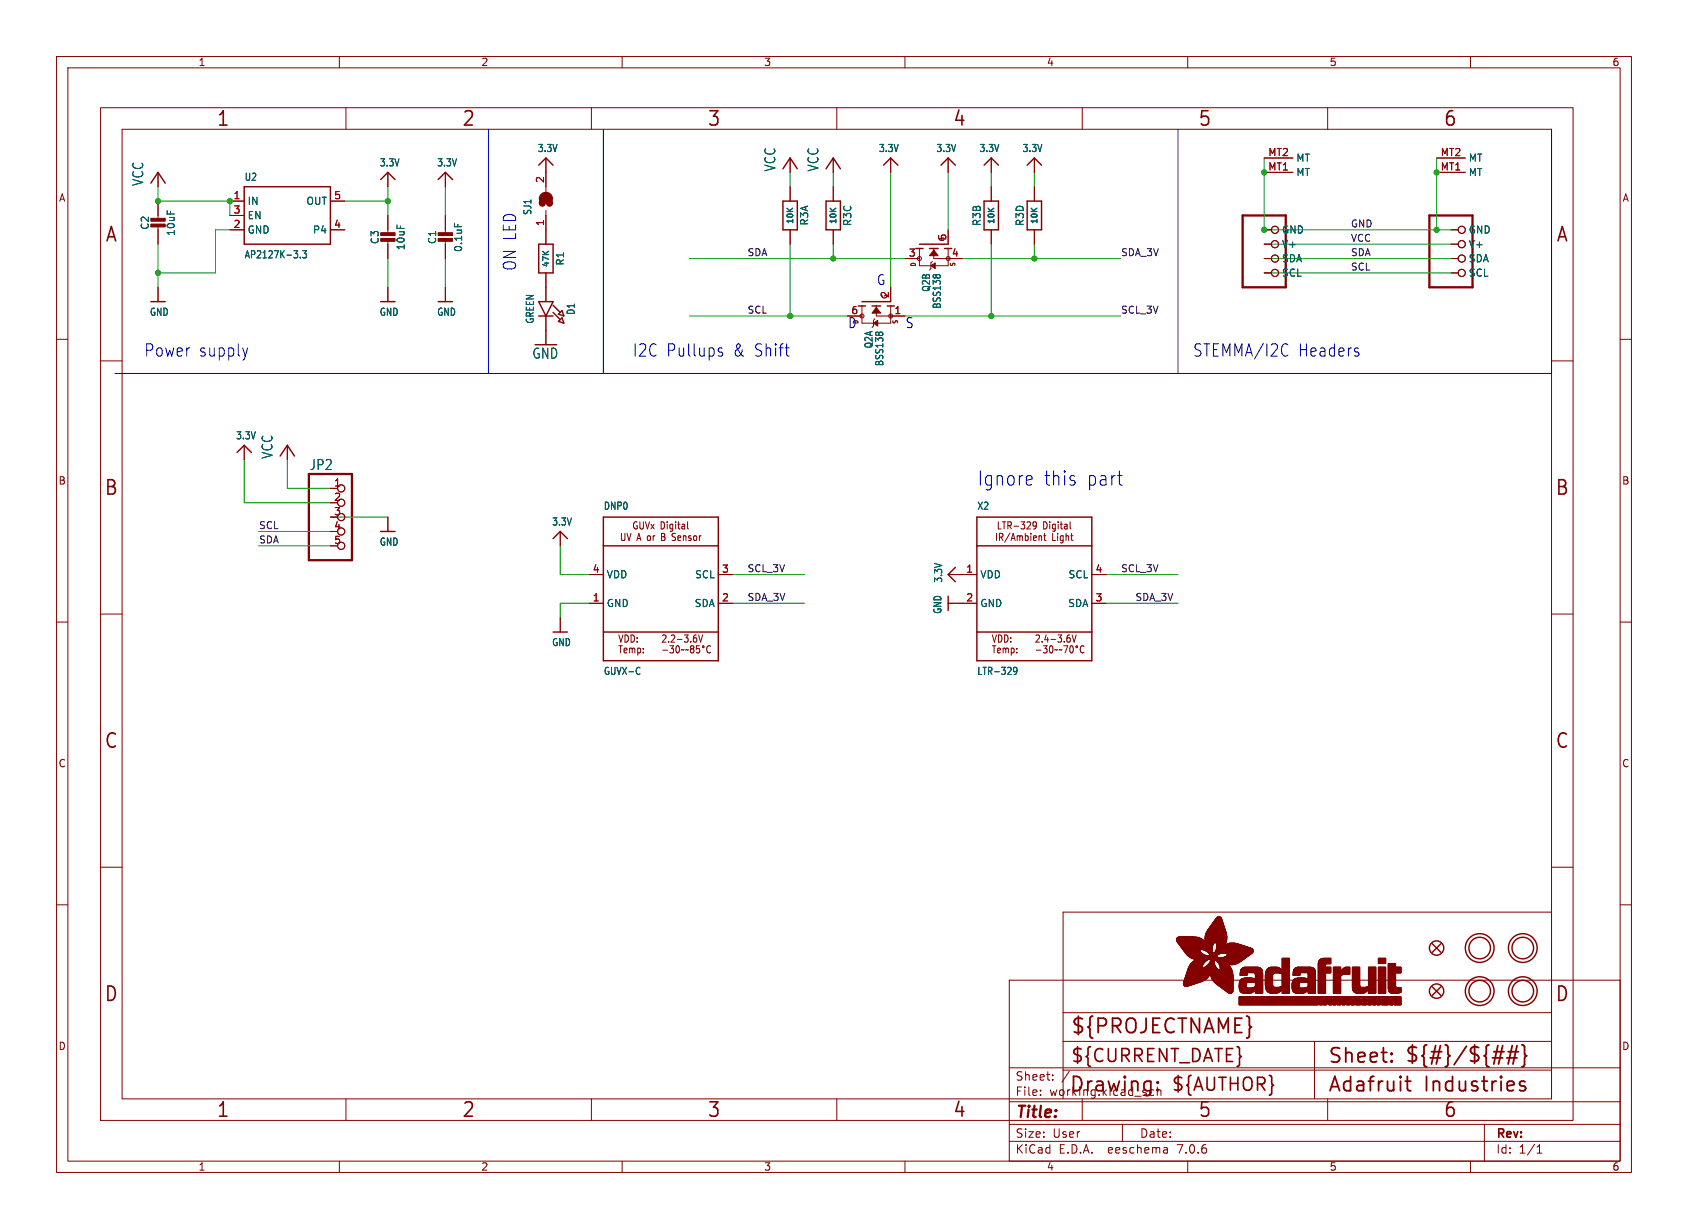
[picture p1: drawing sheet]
<svg xmlns="http://www.w3.org/2000/svg" width="298mm" height="217mm" viewBox="0 0 298 217" stroke-linecap="round" stroke-linejoin="round" font-family="sans-serif">
<defs><g id="words">
<g font-size="3.5" fill="#840000">
<text x="38.2" y="22.7">1</text>
<text x="81.6" y="22.7">2</text>
<text x="125" y="22.7">3</text>
<text x="168.4" y="22.7">4</text>
<text x="211.8" y="22.7">5</text>
<text x="255.1" y="22.7">6</text>
<text x="18.5" y="43.1">A</text>
<text x="275" y="43.1">A</text>
<text x="18.3" y="87.9">B</text>
<text x="274.9" y="87.9">B</text>
<text x="18.3" y="132.7">C</text>
<text x="274.9" y="132.7">C</text>
<text x="18.3" y="177.4">D</text>
<text x="274.9" y="177.4">D</text>
<text x="189.2" y="183.2">${PROJECTNAME}</text>
<text x="234.7" y="188.4">Sheet:</text>
<text x="248.3" y="188.3">${#}/${##}</text>
<text x="38.2" y="197.9">1</text>
<text x="81.6" y="197.9">2</text>
<text x="125" y="197.9">3</text>
<text x="168.4" y="197.9">4</text>
<text x="189" y="193.5">Drawing:</text>
<text x="211.8" y="197.9">5</text>
<text x="234.7" y="193.5">Adafruit</text>
<text x="251.8" y="193.5">Industries</text>
<text x="255.1" y="197.9">6</text>
</g>
<g font-size="3.5" fill="#0000c2">
<text x="172.7" y="86.1">Ignore</text>
<text x="184.5" y="86.1">this</text>
<text x="192.1" y="86.1">part~{}</text>
</g>
<g font-size="3.2" fill="#840000">
<text x="189.2" y="188.2">${CURRENT_DATE}</text>
<text x="207" y="193.3">${AUTHOR}</text>
</g>
<g font-size="3" fill="#0000c2">
<text x="91.4" y="48" transform="rotate(-90 91.4 48)">ON LED</text>
<text x="25.4" y="63.3">Power</text>
<text x="35.1" y="63.3">supply</text>
<text x="111.8" y="63.3">I2C Pullups</text>
<text x="129.6" y="63.3">&amp; Shift</text>
<text x="210.8" y="63.3">STEMMA/I2C</text>
<text x="229.5" y="63.3">Headers</text>
</g>
<text font-size="2.8" fill="#840000" x="179.4" y="198.2">Title:</text>
<g font-size="2.5" fill="#006464">
<text x="25.5" y="33" transform="rotate(-90 25.5 33)">VCC</text>
<text x="137.3" y="30.4" transform="rotate(-90 137.3 30.4)">VCC</text>
<text x="144.9" y="30.4" transform="rotate(-90 144.9 30.4)">VCC</text>
<text x="94" y="63.6">GND</text>
<text x="48.4" y="81.2" transform="rotate(-90 48.4 81.2)">VCC</text>
<text x="54.7" y="83.3">JP2</text>
</g>
<g font-size="2.5" fill="#0000c2">
<text x="154.9" y="50.6">G</text>
<text x="149.9" y="58.2">D</text>
<text x="160" y="58.2">S</text>
</g>
<g font-size="2.1" fill="#840000">
<text x="179.4" y="191.3">Sheet:</text>
<text x="179.4" y="194">File:</text>
<text x="185.5" y="194">working.kicad_sch</text>
<text x="179.4" y="201.4">Size:</text>
<text x="186.1" y="201.4">User</text>
<text x="201.4" y="201.4">Date:</text>
<text x="264.4" y="201.6">Rev:</text>
<text x="179.4" y="204.2">KiCad</text>
<text x="187.2" y="204.2">E.D.A.</text>
<text x="196.1" y="204.2">eeschema</text>
<text x="208.4" y="204.2">7.0.6</text>
<text x="264.4" y="204.2">Id:</text>
<text x="268.5" y="204.2">1/1</text>
</g>
<g font-size="1.8" fill="#840000">
<text x="35" y="11.9">1</text>
<text x="85" y="11.9">2</text>
<text x="135" y="11.9">3</text>
<text x="185" y="11.9">4</text>
<text x="235" y="11.9">5</text>
<text x="285" y="11.9">6</text>
<text x="10.3" y="35.9">A</text>
<text x="286.8" y="35.9">A</text>
<text x="10.3" y="85.9">B</text>
<text x="286.7" y="85.9">B</text>
<text x="118.4" y="94.8">A or</text>
<text x="123.1" y="94.8">B Sensor</text>
<text x="109.2" y="113.8">VDD:</text>
<text x="116.8" y="113.8">2.2-3.6V</text>
<text x="175.2" y="113.8">VDD:</text>
<text x="182.9" y="113.8">2.4-3.6V</text>
<text x="109.2" y="115.7">Temp:</text>
<text x="175.2" y="115.7">Temp:</text>
<text x="10.3" y="135.9">C</text>
<text x="286.7" y="135.9">C</text>
<text x="10.3" y="185.9">D</text>
<text x="286.7" y="185.9">D</text>
<text x="35" y="207.2">1</text>
<text x="85" y="207.2">2</text>
<text x="135" y="207.2">3</text>
<text x="185" y="207.2">4</text>
<text x="235" y="207.2">5</text>
<text x="285" y="207.2">6</text>
</g>
<g font-size="1.8" fill="#006464">
<text x="67" y="29.6">3.3V</text>
<text x="77.2" y="29.6">3.3V</text>
<text x="95" y="27.1">3.3V</text>
<text x="155.3" y="27.1">3.3V</text>
<text x="165.5" y="27.1">3.3V</text>
<text x="173.1" y="27.1">3.3V</text>
<text x="180.7" y="27.1">3.3V</text>
<text x="229.1" y="28.8">MT</text>
<text x="259.6" y="28.8">MT</text>
<text x="43.2" y="32.2">U2</text>
<text x="229.1" y="31.3">MT</text>
<text x="259.6" y="31.3">MT</text>
<text x="26.5" y="40.7" transform="rotate(-90 26.5 40.7)">C2</text>
<text x="31.1" y="41.8" transform="rotate(-90 31.1 41.8)">10uF</text>
<text x="43.7" y="36.4">IN</text>
<text x="43.7" y="41.5">GND</text>
<text x="43.7" y="39">EN</text>
<text x="54.1" y="36.4">OUT</text>
<text x="55.2" y="41.5">P4</text>
<text x="94.1" y="38.1" transform="rotate(-90 94.1 38.1)">SJ1</text>
<text x="143.1" y="40" transform="rotate(-90 143.1 40)">R3A</text>
<text x="150.7" y="40.1" transform="rotate(-90 150.7 40.1)">R3C</text>
<text x="173.6" y="40.1" transform="rotate(-90 173.6 40.1)">R3B</text>
<text x="181.2" y="40.1" transform="rotate(-90 181.2 40.1)">R3D</text>
<text x="226.6" y="41.5">GND</text>
<text x="259.6" y="41.5">GND</text>
<text x="43.2" y="45.9">AP2127K-3.3</text>
<text x="67.2" y="43.3" transform="rotate(-90 67.2 43.3)">C3</text>
<text x="71.7" y="44.4" transform="rotate(-90 71.7 44.4)">10uF</text>
<text x="77.3" y="43.3" transform="rotate(-90 77.3 43.3)">C1</text>
<text x="81.9" y="44.7" transform="rotate(-90 81.9 44.7)">0.1uF</text>
<text x="99.9" y="47.1" transform="rotate(-90 99.9 47.1)">R1</text>
<text x="226.6" y="44">V+</text>
<text x="226.6" y="46.6">SDA</text>
<text x="259.6" y="44">V+</text>
<text x="259.6" y="46.6">SDA</text>
<text x="164.6" y="51.7" transform="rotate(-90 164.6 51.7)">Q2B</text>
<text x="226.6" y="49.1">SCL</text>
<text x="259.6" y="49.1">SCL</text>
<text x="26.4" y="56">GND</text>
<text x="67" y="56">GND</text>
<text x="77.2" y="56">GND</text>
<text x="94.6" y="57.4" transform="rotate(-90 94.6 57.4)">GREEN</text>
<text x="101.8" y="55.8" transform="rotate(-90 101.8 55.8)">D1</text>
<text x="166.5" y="54.7" transform="rotate(-90 166.5 54.7)">BSS138</text>
<text x="154.5" y="61.7" transform="rotate(-90 154.5 61.7)">Q2A</text>
<text x="156.4" y="64.9" transform="rotate(-90 156.4 64.9)">BSS138</text>
<text x="41.6" y="77.9">3.3V</text>
<text x="97.5" y="93.1">3.3V</text>
<text x="106.7" y="90.3">DNP0</text>
<text x="172.7" y="90.3">X2</text>
<text x="67" y="96.7">GND</text>
<text x="107.2" y="107.5">GND</text>
<text x="107.2" y="102.5">VDD</text>
<text x="122.7" y="107.5">SDA</text>
<text x="122.8" y="102.5">SCL</text>
<text x="166.8" y="103.2" transform="rotate(-90 166.8 103.2)">3.3V</text>
<text x="173.2" y="102.5">VDD</text>
<text x="173.2" y="107.5">GND</text>
<text x="188.8" y="107.5">SDA</text>
<text x="188.8" y="102.5">SCL</text>
<text x="166.7" y="108.7" transform="rotate(-90 166.7 108.7)">GND</text>
<text x="97.5" y="114.5">GND</text>
<text x="106.7" y="119.5">GUVX-C</text>
<text x="172.7" y="119.5">LTR-329</text>
</g>
<g font-size="1.8" fill="#a90000">
<text x="224.1" y="27.7">MT2</text>
<text x="254.6" y="27.7">MT2</text>
<text x="41.2" y="35.3">1</text>
<text x="59" y="35.3">5</text>
<text x="96.3" y="32.5" transform="rotate(-90 96.3 32.5)">2</text>
<text x="224.1" y="30.2">MT1</text>
<text x="254.6" y="30.2">MT1</text>
<text x="41.2" y="40.4">2</text>
<text x="41.2" y="37.8">3</text>
<text x="59" y="40.4">4</text>
<text x="96.3" y="40.1" transform="rotate(-90 96.3 40.1)">1</text>
<text x="160.6" y="45.5">3</text>
<text x="167.4" y="42.6" transform="rotate(-90 167.4 42.6)">5</text>
<text x="168.2" y="45.5">4</text>
<text x="157.2" y="52.8" transform="rotate(-90 157.2 52.8)">2</text>
<text x="150.4" y="55.6">6</text>
<text x="158" y="55.6">1</text>
<text x="59" y="86.1">1</text>
<text x="59" y="88.6">2</text>
<text x="59" y="91.2">3</text>
<text x="59" y="93.7">4</text>
<text x="59" y="96.3">5</text>
<text x="104.7" y="101.3">4</text>
<text x="127.6" y="101.3">3</text>
<text x="170.7" y="101.3">1</text>
<text x="193.6" y="101.3">4</text>
<text x="104.7" y="106.4">1</text>
<text x="127.6" y="106.4">2</text>
<text x="170.7" y="106.4">2</text>
<text x="193.6" y="106.4">3</text>
</g>
<g font-size="1.7" fill="#0f0f0f">
<text x="238.8" y="40.3">GND</text>
<text x="132.1" y="45.4">SDA</text>
<text x="198.1" y="45.4">SDA_3V</text>
<text x="238.8" y="47.9">SCL</text>
<text x="238.8" y="45.4">SDA</text>
<text x="238.8" y="42.8">VCC</text>
<text x="132.1" y="55.5">SCL</text>
<text x="198.1" y="55.5">SCL_3V</text>
<text x="45.7" y="93.6">SCL</text>
<text x="45.7" y="96.2">SDA</text>
<text x="132.1" y="101.3">SCL_3V</text>
<text x="198.1" y="101.3">SCL_3V</text>
<text x="132.1" y="106.3">SDA_3V</text>
<text x="200.7" y="106.3">SDA_3V</text>
</g>
<g font-size="1.4" fill="#006464">
<text x="140.5" y="39.8" transform="rotate(-90 140.5 39.8)">10K</text>
<text x="148.1" y="39.8" transform="rotate(-90 148.1 39.8)">10K</text>
<text x="176.1" y="39.8" transform="rotate(-90 176.1 39.8)">10K</text>
<text x="183.7" y="39.8" transform="rotate(-90 183.7 39.8)">10K</text>
<text x="97.3" y="47.4" transform="rotate(-90 97.3 47.4)">47K</text>
</g>
<g font-size="1.1" fill="#840000">
<text x="162.1" y="47.3" transform="rotate(-90 162.1 47.3)">D</text>
<text x="169.1" y="47.2" transform="rotate(-90 169.1 47.2)">S</text>
<text x="158.9" y="57.4" transform="rotate(-90 158.9 57.4)">S</text>
</g>
<g font-size="1.1" fill="#a90000">
<text x="167.2" y="42.8" transform="rotate(-90 167.2 42.8)">G</text>
<text x="157" y="53" transform="rotate(-90 157 53)">G</text>
</g>
<text font-size="1.1" fill="#0000c2" x="152" y="57.4" transform="rotate(-90 152 57.4)">D</text>
</g></defs>
<g fill="none" stroke="#840000" stroke-width=".18">
<path d="M10 10h278.5v197.3h-278.5zM12 12h274.5v193.3h-274.5zM17.8 19h260.3v179.1h-260.3zM60 10v2M61.2 19v3.9M104.6 19v3.9M110 10v2M148 19v3.9M160 10v2M191.3 19v3.9M210 10v2M234.7 19v3.9"/>
<path d="M260 10v2M21.6 22.9h252.7v171.4h-252.7zM27.9 30.5v2.5M27.9 35.6v3.3M27.9 39.9v3.3M40.6 35.6h2.6M40.6 38.1h2.6M58.4 35.6h2.6M68.6 30.5v2.5M68.6 38.1v3.3M78.7 30.5v2.5M78.7 38.1v3.3"/>
<path d="M96.5 27.9v6M96.5 37.2v6M139.7 27.9v2.6M139.7 33v2.6M147.3 27.9v2.6M147.3 33v2.6M157.5 27.9v2.6M167.6 27.9v2.6M175.3 27.9v2.6M175.3 33v2.6M182.9 27.9v2.6M182.9 33v2.6"/>
<path d="M223.5 27.9h5.1M223.5 30.5h5.1M254 27.9h5.1M254 30.5h5.1M10 60h2M27.9 50.8v2.5M40.6 40.6h2.6M58.4 40.6h2.6M68.6 42.4v3.3M68.6 50.8v2.5M78.7 42.4v3.3M78.7 50.8v2.5"/>
<path d="M96.5 48.3v5M96.5 55.9v5.1M139.7 40.6v2.6M147.3 40.6v2.6M149.9 55.9h2.5M152.4 54.1v3h5.1v-3M154.7 56.4l-.3 .2v1.1l-.2 .2M154.9 54.1v1.8h5.1M157.5 50.8v2.5M160 45.7h2.6M162.6 43.9v3.1h5v-1.3M164.8 46.2l-.2 .3v1l-.3 .3"/>
<path d="M165.1 43.9v1.8h5.1M167.6 40.6v2.6M175.3 40.6v2.6M182.9 40.6v2.6M223.5 45.7h1.3M223.5 40.6h1.3M223.5 43.2h1.3M223.5 48.3h1.3M256.5 45.7h1.3M256.5 40.6h1.3M256.5 43.2h1.3M256.5 48.3h1.3"/>
<path d="M286.5 60h2M17.8 63.8h3.8M43.2 78.7v2.6M50.8 78.7v2.6M274.3 63.8h3.8M58.4 86.4h1.3M58.4 91.4h1.3M58.4 96.5h1.3M68.6 91.4v2.6M99.1 94v2.5M109.9 94.3v1l.2 .3 .3-.1 .1-.2v-1M110.9 94.3l.3 1.3 .4-1.3"/>
<path d="M112.6 95.6l.4-1.3 .3 1.3M112.6 92.3a.62 .62 0 0 0-.7 .5 .62 .62 0 0 0 .5 .7l.3-.1v-.4h-.2M112.7 95.2h.5M113.1 92.3v1l.2 .2h.4l.1-.2v-1M114.1 92.3l.4 1.2 .3-1.2M114.6 94.8l.2-.1 .2 .3v.3l-.2 .3-.2-.1-.2-.2zM115.1 92.7l.6 .8M115.5 94.7v.9M115.7 92.7l-.6 .8M115.8 94.7l-.3 .3M116.9 92.3a.67 .67 0 0 1 .6 .4 .67 .67 0 0 1-.2 .8h-.4zM117 94.3h.3l.2 .3-.2 .3 .2 .1 .1 .3-.2 .3h-.4z"/>
<path d="M117 94.9h.3M118 92.3v.1M118 92.7v.8M118.9 92.7v1M118.9 92.8h-.4l-.1 .5M119.4 95.5l-.2 .1-.4-.1M119.5 92.3v.1M119.5 92.7v.8M119.8 92.7h.4M119.8 95.4l.2 .2 .3-.1M120 92.3v1.1M120.6 92.8h.4l.1 .7"/>
<path d="M120.8 94.7v.9M121.3 94.9v.7M121.6 92.3v1.1M122.2 95.4l-.1 .2-.4-.1M122.7 95.5l.1 .1 .3-.1M123.7 94.7v.9M176.2 94.3v1.3M176.5 92.3v1.2h.5M176.7 95l.5-.1 .1-.2-.1-.3-.5-.1v1.3M177 95l.3 .6M177.2 92.3h.6M177.5 92.3v1.2"/>
<path d="M178.2 92.9h.5l.1-.2-.1-.4h-.5v1.2M178.5 92.9l.3 .6M178.6 94.3l-1 1.6M178.8 95.6l.3-1.3 .4 1.3M178.9 95.2h.5M179.3 93.1h.8M179.8 94.9l.4-.2 .1 .2M179.8 94.7v.9M180.3 94.9l.2-.2 .2 .1 .1 .8M180.3 94.9v.7M180.5 92.3h.7l-.4 .5 .3 .1v.5l-.1 .1-.5-.1M181.3 94.8l.3-.1 .2 .3-.1 .5h-.4"/>
<path d="M181.3 94.3v1.3M181.6 92.4l.4-.1 .2 .3-.7 .9h.7M182.3 94.3v.1M182.3 94.7v.9M182.7 95.2l.5-.2v-.2l-.3-.1-.2 .2 .1 .6h.4M183.2 92.8l-.2 .3-.3-.1v-.6l.3-.1 .2 .2v.7l-.2 .3h-.3M183.7 94.9l.2-.2 .2 .1 .1 .8M183.7 94.7v.9M184.5 92.3a.67 .67 0 0 1 .7 .4 .67 .67 0 0 1-.3 .8h-.4zM184.5 94.7h.4M184.7 94.3v1.1l.2 .2M185.6 92.3v.1"/>
<path d="M185.6 92.7v.8M186.1 94.3v1.3h.5M186.6 92.8l-.3-.1-.2 .2 .1 .6h.4M186.6 92.7v1l-.2 .3-.3-.1M187 94.3v.1M187 94.7v.9M187.1 92.3v.1M187.1 92.7v.8M187.5 92.7h.4M187.6 92.3v1.1l.3 .1M188 94.8l-.3-.1-.2 .3 .1 .5h.4M188 94.7v1.1l-.2 .2-.3-.1"/>
<path d="M188.2 92.8h.4l.1 .7M188.5 94.9l.1-.2 .3 .1v.8M188.5 94.3v1.3M188.7 93l-.4 .1-.1 .1 .1 .3h.4M189.2 92.3v1.1l.2 .1M189.3 94.7h.4M189.5 94.3v1.1l.2 .2M10 110h2M17.8 108.6h3.8M99.1 109.2v2.6M104.1 106.7h2.6M104.1 101.6h2.6"/>
<path d="M117.2 115h.8M119.1 114.2l-.4 .5 .3 .1v.5l-.1 .2-.5-.2M119.6 114.4l-.1 .6 .3 .5 .3-.3v-.8M120.9 114.8l-.5 .2M121.7 114.8l-.5 .2M122.1 114.4l.2 .3M122.3 114.7l-.2 .3v.2l.2 .3 .3-.1 .1-.2v-.2l-.2-.3M122.3 114.7h.2M122.7 114.4l-.2 .3M122.9 112.3h.2M123 112.8l.2 .2v.3l-.2 .2M123.5 112.3l.4 1.2 .3-1.2"/>
<path d="M123.7 114.2h-.5l-.1 .6 .2-.1h.3l.1 .6-.2 .2-.4-.2M125.6 114.3v-.1a.62 .62 0 0 0-.7 .5 .62 .62 0 0 0 .4 .8l.3-.2M127 106.7h2.5M127 101.6h2.5M167.6 106.7h5.1M167.6 101.6h5.1M183.2 115h.9M185.1 114.2l-.3 .5 .3 .1v.5l-.2 .2-.4-.2M185.6 114.4l-.1 .6 .3 .5 .3-.3v-.8M187 114.8l-.5 .2M187.8 114.8l-.6 .2M188.8 114.2l-.5 1.3"/>
<path d="M188.9 112.3h.2M189 112.8l.2 .2v.3l-.2 .2M189.3 114.2h.1a.72 .72 0 0 1 0 1.3 .94 .94 0 0 1-.1-1.3zM189.6 112.3l.3 1.2 .4-1.2M191.7 114.3l-.1-.1a.62 .62 0 0 0-.7 .5 .62 .62 0 0 0 .5 .8l.3-.2M193 106.7h2.6M193 101.6h2.6M274.3 108.6h3.8M286.5 110h2M10 160h2M17.8 153.4h3.8M274.3 153.4h3.8"/>
<path d="M286.5 160h2M178.4 173.3h108.1v32h-108.1zM188 179.1h86.3M274.3 161.3h-86.3v33M61.2 194.3v3.8M104.6 194.3v3.8M148 194.3v3.8M178.4 198.8h108.1M178.4 194.8h108.1M178.4 188.8h108.1M184 193.6v.1M184 192.8v.1"/>
<path d="M186.1 190.9v.1M186.1 190.1v.1M188 184.1h86.3M188 189.2h86.3M189.1 189.4l-1.3 2M191.3 194.3v3.8M198.4 198.8v3M203.8 192.7l.2 .1M204 193.6l-.2 .1M204.6 192.2v1.5M204.6 192.9l.2-.2 .4 .1 .1 .9M232.4 184.1v10.2"/>
<path d="M234.7 194.3v3.8M262.5 198.8v6.5M60 205.3v2M110 205.3v2M160 205.3v2M178.4 201.8h108.1M206.3 203l.1 .9M206.4 203.8l-.1 .1M206.4 203.3h-.1M210 205.3v2M260 205.3v2M271.8 203.9h.8"/>
<path d="M271.8 202.8l.4-.4v1.5"/>
<circle cx="152.4" cy="55.9" r=".36"/>
<circle cx="157.5" cy="55.9" r=".36"/>
<circle cx="162.6" cy="45.7" r=".36"/>
<circle cx="167.6" cy="45.7" r=".36"/>
<circle cx="225.4" cy="48.3" r=".63"/>
<circle cx="225.4" cy="43.2" r=".63"/>
<circle cx="225.4" cy="45.7" r=".63"/>
<circle cx="225.4" cy="40.6" r=".63"/>
<circle cx="258.4" cy="40.6" r=".63"/>
<circle cx="258.4" cy="45.7" r=".63"/>
<circle cx="258.4" cy="43.2" r=".63"/>
<circle cx="258.4" cy="48.3" r=".63"/>
<circle cx="60.3" cy="96.5" r=".63"/>
<circle cx="60.3" cy="86.4" r=".63"/>
<circle cx="60.3" cy="88.9" r=".63"/>
<circle cx="60.3" cy="91.4" r=".63"/>
<circle cx="60.3" cy="94" r=".63"/>
<circle cx="124.3" cy="114.3" r=".17"/>
<circle cx="190.4" cy="114.3" r=".17"/>
</g>
<path d="M95.9 35.9a.64 .64 0 0 1 .6-.6 .64 .64 0 0 1 .7 .6M95.9 35.2a.64 .64 0 0 1 .6-.7 .64 .64 0 0 1 .7 .7" fill="none" stroke="#840000" stroke-width="1.3"/>
<g fill="none" stroke="#840000" stroke-width=".25">
<path d="M26.7 32.4l1.2-1.9 1.3 1.9M43.2 33h15.2v10.2h-15.2zM67.3 31.7l1.3-1.2 1.2 1.2M77.5 31.7l1.2-1.2 1.3 1.2M95.2 29.2l1.3-1.3 1.3 1.3M138.4 35.6h2.6v5h-2.6zM138.4 29.8l1.3-1.9 1.3 1.9M146 35.6h2.6v5h-2.6zM146 29.8l1.3-1.9 1.3 1.9M156.2 29.2l1.3-1.3 1.2 1.3M166.4 29.2l1.2-1.3 1.3 1.3M174 35.6h2.5v5h-2.5z"/>
<path d="M174 29.2l1.3-1.3 1.2 1.3M181.6 35.6h2.5v5h-2.5zM181.6 29.2l1.3-1.3 1.2 1.3M26.7 53.3h2.5M67.3 53.3h2.5M77.5 53.3h2.5M95.2 43.2h2.6v5.1h-2.6zM95.2 53.3h2.6l-1.3 2.6zM95.2 55.9h2.6M97.8 54l1.3 1.2M97.8 55.2l1.3 1.3M98.7 55.6l.7-.7 .3 1z"/>
<path d="M98.7 56.8l.7-.6 .3 .9zM151.8 54.1h1.2M152.4 53.3h5.1M154.2 54.1h1.5M156.8 54.1h1.3M161.9 43.9h1.3M162.6 43.2h5M164.3 43.9h1.6M167 43.9h.6M41.9 80l1.3-1.3 1.2 1.3M49.5 80.6l1.3-1.9 1.3 1.9M67.3 94h2.5"/>
<path d="M97.8 95.2l1.3-1.2 1.2 1.2M106.7 91.4h20.3v25.4h-20.3zM106.7 96.5h20.3M172.7 96.5h20.3M172.7 91.4h20.3v25.4h-20.3zM97.8 111.8h2.5M106.7 111.8h20.3M167.6 105.4v2.5M168.9 100.3l-1.3 1.3 1.3 1.3M172.7 111.8h20.3M253.2 174.5l1.6 1.5M253.2 166.9l1.6 1.5"/>
<path d="M254.8 174.5l-1.6 1.5M254.8 166.9l-1.6 1.5"/>
<circle cx="254" cy="167.6" r="1.27"/>
<circle cx="254" cy="175.3" r="1.27"/>
<circle cx="261.6" cy="175.3" r="2.54"/>
<circle cx="261.6" cy="167.6" r="2.54"/>
<circle cx="261.6" cy="175.3" r="1.9"/>
<circle cx="261.6" cy="167.6" r="1.9"/>
<circle cx="269.2" cy="175.3" r="2.54"/>
<circle cx="269.2" cy="167.6" r="2.54"/>
<circle cx="269.2" cy="175.3" r="1.9"/>
<circle cx="269.2" cy="167.6" r="1.9"/>
</g>
<g fill="#840000" stroke="#840000" stroke-width=".18">
<path d="M165.1 44.2l.8 1h-1.6z"/>
<path d="M164.6 47l.8-.5v1z"/>
<path d="M208 166.3h4.8z"/>
<path d="M208 166.2l4.8 .1z"/>
<path d="M208 166.2h4.8z"/>
<path d="M208 166.2h4.7z"/>
<path d="M208 166.1l4.7 .1z"/>
<path d="M208 166.1h4.6z"/>
<path d="M208 166l4.5 .1z"/>
<path d="M208 166h4.5z"/>
<path d="M208 166.4h4.9z"/>
<path d="M208 166.3l4.9 .1z"/>
<path d="M208 166h4.4z"/>
<path d="M208 165.9l4.4 .1z"/>
<path d="M208.1 166.4l4.9 .1z"/>
<path d="M208.1 165.9h4.2z"/>
<path d="M208.1 166.5h4.9z"/>
<path d="M208.1 165.9h4.1z"/>
<path d="M208.1 165.8l4 .1z"/>
<path d="M208.1 166.6h5z"/>
<path d="M208.1 166.5l4.9 .1z"/>
<path d="M208.1 165.8h3.9z"/>
<path d="M208.2 166.6h4.9z"/>
<path d="M208.2 165.8h3.6z"/>
<path d="M208.2 166.6l4.9 .1z"/>
<path d="M208.2 165.7l3.5 .1z"/>
<path d="M208.2 166.7h5z"/>
<path d="M208.2 166.7h4.9z"/>
<path d="M208.3 166.7l4.9 .1z"/>
<path d="M208.3 165.7h3.3z"/>
<path d="M208.3 166.8h6.3z"/>
<path d="M208.3 166.8h4.9z"/>
<path d="M208.3 166.8l6.3 .1z"/>
<path d="M208.4 166.9h6.2z"/>
<path d="M208.4 167h6.1z"/>
<path d="M208.4 166.9l6.1 .1z"/>
<path d="M208.4 165.7h2.8z"/>
<path d="M208.5 167h6z"/>
<path d="M208.5 167l6 .1z"/>
<path d="M208.6 167.1h5.9z"/>
<path d="M208.6 167.1l5.8 .1z"/>
<path d="M208.6 167.2h5.8z"/>
<path d="M208.7 167.2l5.7 .1z"/>
<path d="M208.7 167.3h5.7z"/>
<path d="M208.7 167.3l5.7 .1z"/>
<path d="M208.8 167.4h5.6z"/>
<path d="M208.8 167.5h5.5z"/>
<path d="M208.8 167.4l5.5 .1z"/>
<path d="M208.9 167.5l5.4 .1z"/>
<path d="M208.9 167.6h5.4z"/>
<path d="M208.9 167.6l5.4 .1z"/>
<path d="M209 167.7h5.3z"/>
<path d="M209 167.7l5.3 .1z"/>
<path d="M209 167.8h5.3z"/>
<path d="M209.1 167.8h5.2z"/>
<path d="M209.1 167.8l5.2 .1z"/>
<path d="M209.1 167.9h5.2z"/>
<path d="M209.2 167.9l3.1 .1z"/>
<path d="M209.2 168h3z"/>
<path d="M209.2 174.1h1.8z"/>
<path d="M209.2 174l1.8 .1z"/>
<path d="M209.2 174h2z"/>
<path d="M209.2 174h2.1z"/>
<path d="M209.2 173.9l2.1 .1z"/>
<path d="M209.2 173.9h2.3z"/>
<path d="M209.2 173.9h2.4z"/>
<path d="M209.2 173.8l2.4 .1z"/>
<path d="M209.2 173.8h2.6z"/>
<path d="M209.2 168l3 .1z"/>
<path d="M209.3 174.1l1.4 .1z"/>
<path d="M209.3 174.1h1.5z"/>
<path d="M209.3 173.8h2.6z"/>
<path d="M209.3 173.7l2.6 .1z"/>
<path d="M209.3 173.7h2.8z"/>
<path d="M209.3 168.1h2.9z"/>
<path d="M209.3 174.2h1.2z"/>
<path d="M209.3 174.2h1.3z"/>
<path d="M209.3 173.7h2.9z"/>
<path d="M209.3 173.6l3 .1z"/>
<path d="M209.3 173.6h3.1z"/>
<path d="M209.3 173.6h3.2z"/>
<path d="M209.3 168.1l2.9 .1z"/>
<path d="M209.3 174.2l1.1 .1z"/>
<path d="M209.3 173.5l3.3 .1z"/>
<path d="M209.3 173.5h3.3z"/>
<path d="M209.3 173.4l3.4 .1z"/>
<path d="M209.3 173.4h3.5z"/>
<path d="M209.3 168.2h2.9z"/>
<path d="M209.4 174.3h.9z"/>
<path d="M209.4 173.4h3.4z"/>
<path d="M209.4 174.3h.8z"/>
<path d="M209.4 173.3l3.5 .1z"/>
<path d="M209.4 173.3h3.5z"/>
<path d="M209.4 173.3h3.6z"/>
<path d="M209.4 173.2l3.7 .1z"/>
<path d="M209.4 168.3h2.8z"/>
<path d="M209.4 168.2l2.8 .1z"/>
<path d="M209.4 174.3l.7 .1z"/>
<path d="M209.4 173.2h3.7z"/>
<path d="M209.4 173.2h3.8z"/>
<path d="M209.4 173.1l3.8 .1z"/>
<path d="M209.4 173.1h3.9z"/>
<path d="M209.5 173.1h3.8z"/>
<path d="M209.5 173l3.8 .1z"/>
<path d="M209.5 168.3l2.8 .1z"/>
<path d="M209.5 174.4h.5z"/>
<path d="M209.5 173h3.9z"/>
<path d="M209.5 172.9l4 .1z"/>
<path d="M209.5 168.4h2.8z"/>
<path d="M209.5 172.9h4z"/>
<path d="M209.5 172.8l4.1 .1z"/>
<path d="M209.5 172.8h4.1z"/>
<path d="M209.5 168.4l2.9 .1z"/>
<path d="M209.6 172.8h4z"/>
<path d="M209.6 172.7l4 .1z"/>
<path d="M209.6 168.5h2.8z"/>
<path d="M209.6 174.4h.3z"/>
<path d="M209.6 172.7h4.1z"/>
<path d="M209.6 172.6l4.1 .1z"/>
<path d="M209.6 168.5l2.9 .1z"/>
<path d="M209.6 172.6h4.1z"/>
<path d="M209.6 172.6h4.2z"/>
<path d="M209.6 172.5l4.2 .1z"/>
<path d="M209.6 172.5h4.2z"/>
<path d="M209.6 168.6h3z"/>
<path d="M209.6 168.6h2.9z"/>
<path d="M209.7 172.5h4.1z"/>
<path d="M209.7 172.4l4.1 .1z"/>
<path d="M209.7 172.4h4.2z"/>
<path d="M209.7 172.3l4.2 .1z"/>
<path d="M209.7 168.6l2.9 .1z"/>
<path d="M209.8 172.3h4.1z"/>
<path d="M209.8 172.2l4.1 .1z"/>
<path d="M209.8 172.2h4.1z"/>
<path d="M209.8 168.7l2.9 .1z"/>
<path d="M209.8 168.7h2.9z"/>
<path d="M209.8 172.1l4.2 .1z"/>
<path d="M209.8 172.1h4.2z"/>
<path d="M209.8 168.8h3z"/>
<path d="M209.8 172l4.2 .1z"/>
<path d="M209.8 172h4.2z"/>
<path d="M209.8 168.8h3.1z"/>
<path d="M209.9 171.9l4.1 .1z"/>
<path d="M209.9 171.9h4.1z"/>
<path d="M209.9 168.8l3 .1z"/>
<path d="M209.9 171.8l4.1 .1z"/>
<path d="M209.9 171.8h4.1z"/>
<path d="M209.9 168.9h3.1z"/>
<path d="M209.9 171.8h8z"/>
<path d="M209.9 171.7l8 .1z"/>
<path d="M209.9 171.7h7.9z"/>
<path d="M209.9 168.9h3.2z"/>
<path d="M210 171.6l7.8 .1z"/>
<path d="M210 171.6h7.8z"/>
<path d="M210 168.9l3.2 .1z"/>
<path d="M210 171.5l7.8 .1z"/>
<path d="M210 171.5h5.5z"/>
<path d="M210 169h3.3z"/>
<path d="M210 171.5h5.4z"/>
<path d="M210 171.4l5.4 .1z"/>
<path d="M210 171.4h5.3z"/>
<path d="M210 169h5.2z"/>
<path d="M210.1 171.3l5.1 .1z"/>
<path d="M210.1 171.3h5.1z"/>
<path d="M210.1 169l5.1 .1z"/>
<path d="M210.1 171.2l5 .1z"/>
<path d="M210.1 171.2h5z"/>
<path d="M210.1 171.1l5 .1z"/>
<path d="M210.1 171.1h4.9z"/>
<path d="M210.1 169.1h5z"/>
<path d="M210.2 171l2.5 .1z"/>
<path d="M210.2 171h2.5z"/>
<path d="M210.2 169.1h5z"/>
<path d="M210.2 171h2.4z"/>
<path d="M210.2 169.1l5 .1z"/>
<path d="M210.2 170.9l2.4 .1z"/>
<path d="M210.2 170.9h2.4z"/>
<path d="M210.2 169.2h5z"/>
<path d="M210.3 170.8l2.3 .1z"/>
<path d="M210.3 170.8h2.3z"/>
<path d="M210.3 169.2h4.9z"/>
<path d="M210.3 170.7l2.3 .1z"/>
<path d="M210.3 170.7h2.3z"/>
<path d="M210.3 169.2l5 .1z"/>
<path d="M210.4 170.7h2.2z"/>
<path d="M210.4 170.6l2.3 .1z"/>
<path d="M210.4 170.6h2.3z"/>
<path d="M210.4 169.3h5z"/>
<path d="M210.4 170.5l2.3 .1z"/>
<path d="M210.5 170.5h2.2z"/>
<path d="M210.5 169.3l5.2 .1z"/>
<path d="M210.5 170.4l2.3 .1z"/>
<path d="M210.5 170.4h2.3z"/>
<path d="M210.6 170.4h2.2z"/>
<path d="M210.6 169.4h9.6z"/>
<path d="M210.6 170.3l2.2 .1z"/>
<path d="M210.6 170.3h2.2z"/>
<path d="M210.7 170.3h2.2z"/>
<path d="M210.7 169.4l9.4 .1z"/>
<path d="M210.7 170.2l2.2 .1z"/>
<path d="M210.7 170.2h2.2z"/>
<path d="M210.8 170.2h2.2z"/>
<path d="M210.8 170.1l2.2 .1z"/>
<path d="M210.8 169.5h9.3z"/>
<path d="M210.8 170.1h2.2z"/>
<path d="M210.9 170.1h2.2z"/>
<path d="M211 170l2.1 .1z"/>
<path d="M211 170h2.1z"/>
<path d="M211 169.5l9 .1z"/>
<path d="M211 170h2.2z"/>
<path d="M211.1 169.9l2.2 .1z"/>
<path d="M211.1 169.9h2.2z"/>
<path d="M211.2 169.6h8.7z"/>
<path d="M211.2 169.8l2.1 .1z"/>
<path d="M211.3 169.8h2.1z"/>
<path d="M211.3 169.6h8.6z"/>
<path d="M211.4 169.7l2.1 .1z"/>
<path d="M211.5 169.7h2.1z"/>
<path d="M211.6 169.7h2z"/>
<path d="M211.7 169.6l2 .1z"/>
<path d="M212.7 167.9l1.6 .1z"/>
<path d="M212.8 168h1.5z"/>
<path d="M212.9 168h1.4z"/>
<path d="M212.9 171l2.1 .1z"/>
<path d="M213 171h2z"/>
<path d="M213 168l1.3 .1z"/>
<path d="M213 166h3.9z"/>
<path d="M213 165.9l3.9 .1z"/>
<path d="M213 165.9h3.9z"/>
<path d="M213 165.8l3.9 .1z"/>
<path d="M213.1 171h1.9z"/>
<path d="M213.1 168.1h1.2z"/>
<path d="M213.1 166.3l3.8 .1z"/>
<path d="M213.1 166.3h3.8z"/>
<path d="M213.1 166.2l3.8 .1z"/>
<path d="M213.1 166.2h3.8z"/>
<path d="M213.1 166.1l3.8 .1z"/>
<path d="M213.1 166.1h3.8z"/>
<path d="M213.1 166l3.8 .1z"/>
<path d="M213.1 165.8h3.8z"/>
<path d="M213.1 165.7l3.8 .1z"/>
<path d="M213.1 165.7h3.8z"/>
<path d="M213.1 165.6l3.8 .1z"/>
<path d="M213.1 165.6h3.8z"/>
<path d="M213.1 165.5l3.8 .1z"/>
<path d="M213.1 165.5h3.8z"/>
<path d="M213.1 166.4l3.7 .1z"/>
<path d="M213.1 166.4h3.8z"/>
<path d="M213.1 165.4l3.8 .1z"/>
<path d="M213.1 165.4h3.8z"/>
<path d="M213.1 170.9l1.9 .1z"/>
<path d="M213.1 166.5l3.7 .1z"/>
<path d="M213.1 166.5h3.7z"/>
<path d="M213.1 165.3l3.8 .1z"/>
<path d="M213.1 165.3h3.8z"/>
<path d="M213.2 170.9h1.7z"/>
<path d="M213.2 166.7h1.6z"/>
<path d="M213.2 166.6l3.6 .1z"/>
<path d="M213.2 166.6h3.6z"/>
<path d="M213.2 165.2l3.7 .1z"/>
<path d="M213.2 165.2h3.7z"/>
<path d="M213.2 165.1l3.7 .1z"/>
<path d="M213.2 168.1l1.1 .1z"/>
<path d="M213.2 166.7l1.5 .1z"/>
<path d="M213.2 166.7h1.5z"/>
<path d="M213.2 165.1h3.6z"/>
<path d="M213.2 165l3.6 .1z"/>
<path d="M213.3 170.9h1.6z"/>
<path d="M213.3 166.8h1.3z"/>
<path d="M213.3 165h3.5z"/>
<path d="M213.3 164.9l3.5 .1z"/>
<path d="M213.3 170.8l1.6 .1z"/>
<path d="M213.3 168.2h1z"/>
<path d="M213.3 164.9h3.5z"/>
<path d="M213.3 164.8l3.5 .1z"/>
<path d="M213.4 170.8h1.5z"/>
<path d="M213.4 164.8h3.4z"/>
<path d="M213.4 164.8h3.3z"/>
<path d="M213.4 164.7l3.3 .1z"/>
<path d="M213.4 168.2l1 .1z"/>
<path d="M213.4 164.7h3.3z"/>
<path d="M213.4 164.6l3.3 .1z"/>
<path d="M213.5 170.7l1.4 .1z"/>
<path d="M213.5 170.7h1.3z"/>
<path d="M213.5 168.3h.9z"/>
<path d="M213.5 164.6h3.2z"/>
<path d="M213.5 164.5l3.2 .1z"/>
<path d="M213.5 164.5h3.2z"/>
<path d="M213.5 164.5h3.1z"/>
<path d="M213.6 170.6l1.2 .1z"/>
<path d="M213.6 170.6h1.2z"/>
<path d="M213.6 168.3l.8 .1z"/>
<path d="M213.6 164.4l3 .1z"/>
<path d="M213.6 164.4h3z"/>
<path d="M213.6 168.4h.8z"/>
<path d="M213.6 164.3l3 .1z"/>
<path d="M213.7 170.5l1.1 .1z"/>
<path d="M213.7 170.5h1.1z"/>
<path d="M213.7 168.4l.8 .1z"/>
<path d="M213.7 164.3h2.9z"/>
<path d="M213.7 170.5h1z"/>
<path d="M213.7 168.5h.9z"/>
<path d="M213.7 168.5h.8z"/>
<path d="M213.7 164.2l2.9 .1z"/>
<path d="M213.7 164.2h2.8z"/>
<path d="M213.7 170.4l1 .1z"/>
<path d="M213.8 170.4h.9z"/>
<path d="M213.8 169h1.4z"/>
<path d="M213.8 168.6h2.1z"/>
<path d="M213.8 168.5l2.3 .1z"/>
<path d="M213.8 164.2h2.7z"/>
<path d="M213.8 164.1l2.7 .1z"/>
<path d="M213.8 170.3l.9 .1z"/>
<path d="M213.8 168.9l1.4 .1z"/>
<path d="M213.8 168.6l1.9 .1z"/>
<path d="M213.8 168.6h2z"/>
<path d="M213.8 164.1h2.7z"/>
<path d="M213.8 170.3h.9z"/>
<path d="M213.8 168.9h1.4z"/>
<path d="M213.8 168.7h1.7z"/>
<path d="M213.8 164l2.7 .1z"/>
<path d="M213.9 170.3h.8z"/>
<path d="M213.9 170.2l.8 .1z"/>
<path d="M213.9 168.9h1.4z"/>
<path d="M213.9 168.8l1.4 .1z"/>
<path d="M213.9 168.8h1.4z"/>
<path d="M213.9 168.8h1.5z"/>
<path d="M213.9 168.7l1.6 .1z"/>
<path d="M213.9 164h2.6z"/>
<path d="M213.9 170.2h.8z"/>
<path d="M213.9 169.6l6 .1z"/>
<path d="M213.9 163.9l2.6 .1z"/>
<path d="M213.9 170.1l.8 .1z"/>
<path d="M213.9 163.9h2.5z"/>
<path d="M214 170.1h.7z"/>
<path d="M214 170l.7 .1z"/>
<path d="M214 169.7h5.8z"/>
<path d="M214 163.8l2.4 .1z"/>
<path d="M214 163.8h2.4z"/>
<path d="M214 170h.7z"/>
<path d="M214 169.9l.7 .1z"/>
<path d="M214 169.9h.7z"/>
<path d="M214 169.8l.7 .1z"/>
<path d="M214 169.8h.8z"/>
<path d="M214 169.7l5.7 .1z"/>
<path d="M214 172.2l4 .1z"/>
<path d="M214 172.2h4z"/>
<path d="M214 172.2h3.9z"/>
<path d="M214 172.1l3.9 .1z"/>
<path d="M214 172.1h3.9z"/>
<path d="M214 172l3.9 .1z"/>
<path d="M214 172h3.9z"/>
<path d="M214 171.9l3.9 .1z"/>
<path d="M214 163.7l2.4 .1z"/>
<path d="M214.1 172.6h3.9z"/>
<path d="M214.1 172.5l3.9 .1z"/>
<path d="M214.1 172.5h3.9z"/>
<path d="M214.1 172.4l3.9 .1z"/>
<path d="M214.1 172.4h3.9z"/>
<path d="M214.1 172.3l3.9 .1z"/>
<path d="M214.1 172.3h3.9z"/>
<path d="M214.1 171.9h3.8z"/>
<path d="M214.1 171.8l3.8 .1z"/>
<path d="M214.1 171.8h3.8z"/>
<path d="M214.1 163.7h2.3z"/>
<path d="M214.1 172.7h3.9z"/>
<path d="M214.1 172.6l3.9 .1z"/>
<path d="M214.1 163.6l2.3 .1z"/>
<path d="M214.1 163.6h2.3z"/>
<path d="M214.1 172.8h3.9z"/>
<path d="M214.1 172.7l3.9 .1z"/>
<path d="M214.2 172.9h3.8z"/>
<path d="M214.2 172.8l3.8 .1z"/>
<path d="M214.2 172.8h3.8z"/>
<path d="M214.2 163.6h2.1z"/>
<path d="M214.2 163.5l2.1 .1z"/>
<path d="M214.2 173h3.8z"/>
<path d="M214.2 172.9l3.8 .1z"/>
<path d="M214.2 163.5h2.1z"/>
<path d="M214.2 163.4l2.1 .1z"/>
<path d="M214.3 173.1h3.7z"/>
<path d="M214.3 173l3.7 .1z"/>
<path d="M214.3 163.4h2z"/>
<path d="M214.3 173.2h3.7z"/>
<path d="M214.3 173.1l3.7 .1z"/>
<path d="M214.3 163.3l2 .1z"/>
<path d="M214.3 163.3h2z"/>
<path d="M214.4 173.2l3.6 .1z"/>
<path d="M214.4 173.2h3.6z"/>
<path d="M214.4 163.3h1.9z"/>
<path d="M214.4 163.2l1.8 .1z"/>
<path d="M214.4 173.3h3.6z"/>
<path d="M214.4 163.2h1.8z"/>
<path d="M214.5 173.3l3.5 .1z"/>
<path d="M214.5 163.2h1.7z"/>
<path d="M214.5 173.4h3.5z"/>
<path d="M214.5 163.1l1.7 .1z"/>
<path d="M214.5 163.1h1.7z"/>
<path d="M214.5 173.4l3.5 .1z"/>
<path d="M214.5 163l1.7 .1z"/>
<path d="M214.6 173.5h3.4z"/>
<path d="M214.6 173.6h3.4z"/>
<path d="M214.6 173.5l3.4 .1z"/>
<path d="M214.6 163h1.6z"/>
<path d="M214.6 168.5h6.8z"/>
<path d="M214.6 162.9l1.6 .1z"/>
<path d="M214.6 162.9h1.5z"/>
<path d="M214.7 173.7h3.3z"/>
<path d="M214.7 173.6l3.3 .1z"/>
<path d="M214.7 168.5h6.7z"/>
<path d="M214.7 162.9h1.4z"/>
<path d="M214.7 162.8l1.4 .1z"/>
<path d="M214.7 162.8h1.4z"/>
<path d="M214.8 173.7l3.2 .1z"/>
<path d="M214.8 168.4l6.7 .1z"/>
<path d="M214.8 162.7l1.3 .1z"/>
<path d="M214.8 162.7h1.3z"/>
<path d="M214.8 173.8h3.2z"/>
<path d="M214.8 168.4h6.7z"/>
<path d="M214.8 168.3l6.7 .1z"/>
<path d="M214.8 162.6l1.3 .1z"/>
<path d="M214.9 168.3h6.6z"/>
<path d="M214.9 162.6h1.2z"/>
<path d="M214.9 162.6h1.1z"/>
<path d="M214.9 173.9h3.1z"/>
<path d="M214.9 173.8l3.1 .1z"/>
<path d="M214.9 169.8h4.8z"/>
<path d="M214.9 168.2l6.7 .1z"/>
<path d="M214.9 168.2h6.7z"/>
<path d="M214.9 162.5l1.1 .1z"/>
<path d="M214.9 162.5h1.1z"/>
<path d="M214.9 166.7h1.8z"/>
<path d="M215 173.9h3z"/>
<path d="M215 169.8h4.6z"/>
<path d="M215 168.1l6.6 .1z"/>
<path d="M215 168.1h6.6z"/>
<path d="M215 168.1h6.5z"/>
<path d="M215 166.7h1.7z"/>
<path d="M215 162.5h1z"/>
<path d="M215 162.4l1 .1z"/>
<path d="M215 174h3z"/>
<path d="M215 173.9l3 .1z"/>
<path d="M215 168l6.5 .1z"/>
<path d="M215 168h6.5z"/>
<path d="M215 166.8h1.7z"/>
<path d="M215 166.7l1.7 .1z"/>
<path d="M215 162.4h1z"/>
<path d="M215 169.8l4.6 .1z"/>
<path d="M215 167.9l6.5 .1z"/>
<path d="M215 167.9h6.5z"/>
<path d="M215.1 174h2.9z"/>
<path d="M215.1 167.8l6.4 .1z"/>
<path d="M215.1 167.8h6.3z"/>
<path d="M215.1 167.7l6.2 .1z"/>
<path d="M215.1 167.7h6.2z"/>
<path d="M215.1 166.9l1.5 .1z"/>
<path d="M215.1 166.9h1.5z"/>
<path d="M215.1 166.8l1.6 .1z"/>
<path d="M215.1 162.3l.8 .1z"/>
<path d="M215.1 162.3h.8z"/>
<path d="M215.1 174l2.9 .1z"/>
<path d="M215.1 169.9l4.4 .1z"/>
<path d="M215.1 169.9h4.4z"/>
<path d="M215.1 167.7h6.1z"/>
<path d="M215.1 167.6l6 .1z"/>
<path d="M215.1 167.6h5.9z"/>
<path d="M215.1 167.6h5.8z"/>
<path d="M215.1 167.5l5.7 .1z"/>
<path d="M215.1 167.5h5.6z"/>
<path d="M215.1 167.4l5.5 .1z"/>
<path d="M215.1 167.4h5.4z"/>
<path d="M215.1 167.4h5.2z"/>
<path d="M215.1 167.3l5.2 .1z"/>
<path d="M215.1 167.3h5.1z"/>
<path d="M215.1 167.3h1.2z"/>
<path d="M215.1 167.2l4.9 .1z"/>
<path d="M215.1 167.2h1.3z"/>
<path d="M215.1 167.1l1.4 .1z"/>
<path d="M215.1 167.1h1.4z"/>
<path d="M215.1 167l1.4 .1z"/>
<path d="M215.1 167h1.5z"/>
<path d="M215.1 162.2l.8 .1z"/>
<path d="M215.2 174.1h2.8z"/>
<path d="M215.2 170h4.2z"/>
<path d="M215.2 162.2h.7z"/>
<path d="M215.2 170l4.2 .1z"/>
<path d="M215.2 162.2h.6z"/>
<path d="M215.3 174.1l2.7 .1z"/>
<path d="M215.3 170.1h4z"/>
<path d="M215.3 162.1l.4 .1z"/>
<path d="M215.3 174.2h2.7z"/>
<path d="M215.3 170.1l3.9 .1z"/>
<path d="M215.3 170.1h3.9z"/>
<path d="M215.3 162.1h.4z"/>
<path d="M215.3 170.2h3.8z"/>
<path d="M215.4 170.2l3.6 .1z"/>
<path d="M215.4 170.2h3.6z"/>
<path d="M215.4 174.3h2.6z"/>
<path d="M215.4 174.2l2.6 .1z"/>
<path d="M215.4 170.3h3.5z"/>
<path d="M215.5 174.3h2.5z"/>
<path d="M215.5 170.4h3.2z"/>
<path d="M215.5 170.3l3.3 .1z"/>
<path d="M215.5 170.4l1.4 .1z"/>
<path d="M215.5 170.4h1.4z"/>
<path d="M215.5 174.3l2.5 .1z"/>
<path d="M215.5 170.5h1.5z"/>
<path d="M215.6 174.4h2.4z"/>
<path d="M215.6 171.5h2.2z"/>
<path d="M215.6 170.6h1.5z"/>
<path d="M215.6 170.5l1.4 .1z"/>
<path d="M215.6 170.5h1.4z"/>
<path d="M215.6 170.7h1.6z"/>
<path d="M215.6 170.6l1.6 .1z"/>
<path d="M215.6 170.6h1.6z"/>
<path d="M215.7 170.7l1.6 .1z"/>
<path d="M215.7 170.7h1.6z"/>
<path d="M215.7 174.4l2.3 .1z"/>
<path d="M215.7 171.5h2.1z"/>
<path d="M215.7 171.4l2 .1z"/>
<path d="M215.7 170.9h1.7z"/>
<path d="M215.7 170.8l1.7 .1z"/>
<path d="M215.7 170.8h1.7z"/>
<path d="M215.7 170.8h1.6z"/>
<path d="M215.7 174.5h2.3z"/>
<path d="M215.7 171.4h2z"/>
<path d="M215.7 171.3l2 .1z"/>
<path d="M215.7 171l1.8 .1z"/>
<path d="M215.7 171h1.8z"/>
<path d="M215.7 170.9l1.8 .1z"/>
<path d="M215.7 170.9h1.8z"/>
<path d="M215.8 171.3h1.9z"/>
<path d="M215.8 171.2l1.8 .1z"/>
<path d="M215.8 171.2h1.8z"/>
<path d="M215.8 171.1l1.8 .1z"/>
<path d="M215.8 171.1h1.8z"/>
<path d="M215.8 174.5h2.2z"/>
<path d="M215.8 174.5l2.2 .1z"/>
<path d="M215.8 169.3l4.5 .1z"/>
<path d="M215.9 174.6h2.1z"/>
<path d="M216 174.6l2 .1z"/>
<path d="M216 174.7h2z"/>
<path d="M216.1 174.7l1.9 .1z"/>
<path d="M216.1 174.8h1.9z"/>
<path d="M216.2 174.8l1.8 .1z"/>
<path d="M216.2 169.3h4.1z"/>
<path d="M216.2 174.9h1.8z"/>
<path d="M216.3 174.9h1.7z"/>
<path d="M216.3 169.3h4.1z"/>
<path d="M216.3 174.9l1.7 .1z"/>
<path d="M216.4 167.3h3.7z"/>
<path d="M216.4 175h1.6z"/>
<path d="M216.4 169.2l4.1 .1z"/>
<path d="M216.5 175l1.5 .1z"/>
<path d="M216.5 167.2h3.3z"/>
<path d="M216.5 175.1h1.5z"/>
<path d="M216.5 169.2h4z"/>
<path d="M216.5 167.1l3.2 .1z"/>
<path d="M216.6 175.1l1.4 .1z"/>
<path d="M216.6 169.2h3.9z"/>
<path d="M216.6 168.5l4.8 .1z"/>
<path d="M216.6 167.1h2.9z"/>
<path d="M216.6 175.2h1.4z"/>
<path d="M216.7 175.2h1.3z"/>
<path d="M216.7 169.1l3.9 .1z"/>
<path d="M216.7 167l2.6 .1z"/>
<path d="M216.7 169.1h3.9z"/>
<path d="M216.8 175.3h1.2z"/>
<path d="M216.8 175.2l1.2 .1z"/>
<path d="M216.8 168.6h4.5z"/>
<path d="M216.8 167h2.4z"/>
<path d="M216.8 169.1h3.9z"/>
<path d="M216.8 167h2.3z"/>
<path d="M216.9 175.3h1.1z"/>
<path d="M216.9 175.3l1.1 .1z"/>
<path d="M216.9 170.4h1.7z"/>
<path d="M216.9 169l3.8 .1z"/>
<path d="M216.9 169h3.9z"/>
<path d="M216.9 166.9l2.1 .1z"/>
<path d="M216.9 175.4h1z"/>
<path d="M216.9 170.4l1.7 .1z"/>
<path d="M216.9 168.6l4.3 .1z"/>
<path d="M217 168.7h4.2z"/>
<path d="M217 175.4h.9z"/>
<path d="M217 168.9l3.9 .1z"/>
<path d="M217 168.9h3.9z"/>
<path d="M217 168.9h4z"/>
<path d="M217 168.8h4.1z"/>
<path d="M217 168.7l4.1 .1z"/>
<path d="M217 166.9h1.9z"/>
<path d="M217 175.4l.9 .1z"/>
<path d="M217 168.8l4 .1z"/>
<path d="M217 168.8h4z"/>
<path d="M217 166.9h1.8z"/>
<path d="M217.1 170.5h1.4z"/>
<path d="M217.1 175.5h.8z"/>
<path d="M217.1 175.5h.7z"/>
<path d="M217.1 166.8l1.6 .1z"/>
<path d="M217.2 175.5l.6 .1z"/>
<path d="M217.2 170.5h1.1z"/>
<path d="M217.2 175.6h.6z"/>
<path d="M217.2 170.5l1.1 .1z"/>
<path d="M217.3 175.6h.4z"/>
<path d="M217.3 166.8h1.2z"/>
<path d="M217.4 166.8h1z"/>
<path d="M217.4 175.6l.1 .1z"/>
<path d="M217.4 170.6h.6z"/>
<path d="M219.1 177.7h14z"/>
<path d="M219.1 177.6l14 .1z"/>
<path d="M219.1 177.6h14z"/>
<path d="M219.1 177.5l14 .1z"/>
<path d="M219.1 177.5h14z"/>
<path d="M219.1 177.4l14 .1z"/>
<path d="M219.1 177.4h14z"/>
<path d="M219.1 177.3l14 .1z"/>
<path d="M219.1 177.3h14z"/>
<path d="M219.1 177.2l14 .1z"/>
<path d="M219.1 177.2h14z"/>
<path d="M219.1 177.1l14 .1z"/>
<path d="M219.1 177.1h14z"/>
<path d="M219.1 177l14 .1z"/>
<path d="M219.1 177h14z"/>
<path d="M219.1 176.9l14 .1z"/>
<path d="M219.1 176.9h14z"/>
<path d="M219.1 176.8l14 .1z"/>
<path d="M219.1 176.8h14z"/>
<path d="M219.1 176.7l14 .1z"/>
<path d="M219.1 176.7h14z"/>
<path d="M219.1 176.6l14 .1z"/>
<path d="M219.1 176.6h14z"/>
<path d="M219.1 176.5l14 .1z"/>
<path d="M219.1 176.5h14z"/>
<path d="M219.1 176.4l28.6 .1z"/>
<path d="M219.1 176.4h28.6z"/>
<path d="M219.1 176.3l28.6 .1z"/>
<path d="M219.1 176.3h28.6z"/>
<path d="M219.1 174.6h1.3z"/>
<path d="M219.1 174.5l1.3 .1z"/>
<path d="M219.1 174.5h1.2z"/>
<path d="M219.1 174.4l1.2 .1z"/>
<path d="M219.1 174.4h1.2z"/>
<path d="M219.1 174.3l1.2 .1z"/>
<path d="M219.1 174.3h1.2z"/>
<path d="M219.1 174.2l1.2 .1z"/>
<path d="M219.1 174.2h1.2z"/>
<path d="M219.1 174.1l1.2 .1z"/>
<path d="M219.1 174.1h1.2z"/>
<path d="M219.1 174.9l4.2 .1z"/>
<path d="M219.1 174.9h4.2z"/>
<path d="M219.1 174.8l4.2 .1z"/>
<path d="M219.1 174.8h4.2z"/>
<path d="M219.1 174.7l4.2 .1z"/>
<path d="M219.1 174.7h1.5z"/>
<path d="M219.1 174.6l1.4 .1z"/>
<path d="M219.1 174l1.2 .1z"/>
<path d="M219.1 174h1.2z"/>
<path d="M219.1 173.9l1.2 .1z"/>
<path d="M219.1 173.9h1.3z"/>
<path d="M219.1 173.8l1.3 .1z"/>
<path d="M219.1 173.8h1.4z"/>
<path d="M219.1 173.8h1.5z"/>
<path d="M219.1 173.7l1.5 .1z"/>
<path d="M219.1 175.1h4.2z"/>
<path d="M219.1 175l4.2 .1z"/>
<path d="M219.1 175h4.2z"/>
<path d="M219.1 173.7h4.2z"/>
<path d="M219.1 173.6l4.2 .1z"/>
<path d="M219.1 173.6h4.2z"/>
<path d="M219.2 175.1l2.7 .1z"/>
<path d="M219.2 173.6h4.1z"/>
<path d="M219.2 173.5l4.1 .1z"/>
<path d="M219.2 175.2h2.6z"/>
<path d="M219.2 175.2h2.7z"/>
<path d="M219.2 173.5h4.1z"/>
<path d="M219.2 173.4l4.1 .1z"/>
<path d="M219.2 173.4h4.1z"/>
<path d="M219.3 175.3h2.4z"/>
<path d="M219.3 175.3h2.5z"/>
<path d="M219.3 175.2l2.5 .1z"/>
<path d="M219.3 173.4h4z"/>
<path d="M219.3 173.3l4 .1z"/>
<path d="M219.3 172.5h1.2z"/>
<path d="M219.3 172.4l1.2 .1z"/>
<path d="M219.3 172.4h1.2z"/>
<path d="M219.3 172.3l1.2 .1z"/>
<path d="M219.3 172.3h1.2z"/>
<path d="M219.3 172.2l1.2 .1z"/>
<path d="M219.3 172.2h1.2z"/>
<path d="M219.3 172.1l1.3 .1z"/>
<path d="M219.3 173.3h4z"/>
<path d="M219.3 172.1h1.3z"/>
<path d="M219.3 172l1.3 .1z"/>
<path d="M219.3 172h1.3z"/>
<path d="M219.3 172h3.9z"/>
<path d="M219.3 171.9l3.9 .1z"/>
<path d="M219.3 171.9h3.9z"/>
<path d="M219.3 175.4h2.3z"/>
<path d="M219.3 175.3l2.4 .1z"/>
<path d="M219.3 171.8l3.9 .1z"/>
<path d="M219.3 171.8h3.9z"/>
<path d="M219.3 171.7l3.9 .1z"/>
<path d="M219.3 171.7h3.9z"/>
<path d="M219.4 175.4h2.1z"/>
<path d="M219.4 173.2l3.9 .1z"/>
<path d="M219.4 173.2h3.9z"/>
<path d="M219.4 171.6l3.8 .1z"/>
<path d="M219.4 171.6h3.8z"/>
<path d="M219.4 171.5l3.8 .1z"/>
<path d="M219.4 171.5h3.8z"/>
<path d="M219.4 171.5h3.7z"/>
<path d="M219.4 175.5h2z"/>
<path d="M219.4 175.4l2.1 .1z"/>
<path d="M219.4 171.4l3.7 .1z"/>
<path d="M219.4 171.4h3.7z"/>
<path d="M219.5 173.1l3.8 .1z"/>
<path d="M219.5 171.4h3.6z"/>
<path d="M219.5 175.5h1.9z"/>
<path d="M219.5 173.1h3.8z"/>
<path d="M219.5 171.3l3.5 .1z"/>
<path d="M219.5 171.3h3.5z"/>
<path d="M219.6 173.1h3.7z"/>
<path d="M219.6 171.3h3.4z"/>
<path d="M219.6 175.5l1.7 .1z"/>
<path d="M219.6 171.2l3.3 .1z"/>
<path d="M219.6 175.6h1.6z"/>
<path d="M219.6 173l3.7 .1z"/>
<path d="M219.6 171.2h3.3z"/>
<path d="M219.7 171.2h3.2z"/>
<path d="M219.7 171.1l3.1 .1z"/>
<path d="M219.7 173h2.1z"/>
<path d="M219.8 171.1h2.9z"/>
<path d="M219.8 175.6h1.2z"/>
<path d="M219.9 173h1.6z"/>
<path d="M219.9 171l2.7 .1z"/>
<path d="M220 172.9l1.3 .1z"/>
<path d="M220 171h2.5z"/>
<path d="M221.3 174.7h2z"/>
<path d="M221.4 174.6l1.9 .1z"/>
<path d="M221.6 174.6h1.7z"/>
<path d="M221.7 174.6h1.6z"/>
<path d="M221.7 174.5l1.6 .1z"/>
<path d="M221.8 174.5h1.5z"/>
<path d="M221.8 172h1.4z"/>
<path d="M221.9 172l1.3 .1z"/>
<path d="M221.9 174.5h1.4z"/>
<path d="M221.9 172.1l1.4 .1z"/>
<path d="M221.9 172.1h1.4z"/>
<path d="M221.9 172.1h1.3z"/>
<path d="M221.9 172.3h1.4z"/>
<path d="M221.9 172.2l1.4 .1z"/>
<path d="M221.9 172.2h1.4z"/>
<path d="M222 175.6h1.3z"/>
<path d="M222 175.5l1.3 .1z"/>
<path d="M222 175.5h1.3z"/>
<path d="M222 175.4l1.3 .1z"/>
<path d="M222 175.4h1.3z"/>
<path d="M222 175.3l1.3 .1z"/>
<path d="M222 175.3h1.3z"/>
<path d="M222 175.2l1.3 .1z"/>
<path d="M222 175.2h1.3z"/>
<path d="M222 175.1l1.3 .1z"/>
<path d="M222 174.4l1.3 .1z"/>
<path d="M222 174.4h1.3z"/>
<path d="M222 174.3l1.3 .1z"/>
<path d="M222 174.3h1.3z"/>
<path d="M222 174.2l1.3 .1z"/>
<path d="M222 174.2h1.3z"/>
<path d="M222 174.1l1.3 .1z"/>
<path d="M222 174.1h1.3z"/>
<path d="M222 174l1.3 .1z"/>
<path d="M222 174h1.3z"/>
<path d="M222 173.9l1.3 .1z"/>
<path d="M222 173.9h1.3z"/>
<path d="M222 173.8l1.3 .1z"/>
<path d="M222 173.8h1.3z"/>
<path d="M222 173.7l1.3 .1z"/>
<path d="M222 173h1.3z"/>
<path d="M222 172.9l1.3 .1z"/>
<path d="M222 172.9h1.3z"/>
<path d="M222 172.8l1.3 .1z"/>
<path d="M222 172.8h1.3z"/>
<path d="M222 172.7l1.3 .1z"/>
<path d="M222 172.7h1.3z"/>
<path d="M222 172.6l1.3 .1z"/>
<path d="M222 172.6h1.3z"/>
<path d="M222 172.5l1.3 .1z"/>
<path d="M222 172.5h1.3z"/>
<path d="M222 172.4l1.3 .1z"/>
<path d="M222 172.4h1.3z"/>
<path d="M222 172.3l1.3 .1z"/>
<path d="M223.7 174.2h1.3z"/>
<path d="M223.7 174.1l1.3 .1z"/>
<path d="M223.7 174.1h1.3z"/>
<path d="M223.7 174l1.3 .1z"/>
<path d="M223.7 174h1.3z"/>
<path d="M223.7 173.9l1.3 .1z"/>
<path d="M223.7 173.9h1.3z"/>
<path d="M223.7 173.8l1.3 .1z"/>
<path d="M223.7 173.8h1.3z"/>
<path d="M223.7 173.7l1.3 .1z"/>
<path d="M223.7 173.7h1.3z"/>
<path d="M223.7 173.6l1.3 .1z"/>
<path d="M223.7 173.6h1.3z"/>
<path d="M223.7 173.5l1.3 .1z"/>
<path d="M223.7 173.5h1.3z"/>
<path d="M223.7 173.4l1.3 .1z"/>
<path d="M223.7 173.4h1.3z"/>
<path d="M223.7 173.3l1.3 .1z"/>
<path d="M223.7 173.3h1.3z"/>
<path d="M223.7 173.2l1.3 .1z"/>
<path d="M223.7 173.2h1.3z"/>
<path d="M223.7 173.1l1.3 .1z"/>
<path d="M223.7 173.1h1.3z"/>
<path d="M223.7 173l1.3 .1z"/>
<path d="M223.7 173h1.3z"/>
<path d="M223.7 172.9l1.3 .1z"/>
<path d="M223.7 172.9h1.3z"/>
<path d="M223.7 172.8l1.3 .1z"/>
<path d="M223.7 172.8h1.3z"/>
<path d="M223.7 172.7l1.3 .1z"/>
<path d="M223.7 172.7h1.3z"/>
<path d="M223.7 172.6l1.3 .1z"/>
<path d="M223.7 172.6h1.3z"/>
<path d="M223.7 172.5l1.3 .1z"/>
<path d="M223.7 172.5h1.3z"/>
<path d="M223.7 172.4l1.3 .1z"/>
<path d="M223.7 174.4l1.4 .1z"/>
<path d="M223.7 174.4h1.4z"/>
<path d="M223.7 174.3l1.4 .1z"/>
<path d="M223.7 174.3h1.4z"/>
<path d="M223.7 174.3h1.3z"/>
<path d="M223.7 174.2l1.3 .1z"/>
<path d="M223.7 172.4h1.3z"/>
<path d="M223.7 172.3l1.3 .1z"/>
<path d="M223.7 172.3h1.4z"/>
<path d="M223.7 172.2l1.4 .1z"/>
<path d="M223.7 172.2h1.4z"/>
<path d="M223.8 174.7l4.2 .1z"/>
<path d="M223.8 174.7h4.2z"/>
<path d="M223.8 174.6l4.2 .1z"/>
<path d="M223.8 174.6h4.2z"/>
<path d="M223.8 174.5l1.5 .1z"/>
<path d="M223.8 174.5h1.4z"/>
<path d="M223.8 174.5h1.3z"/>
<path d="M223.8 172.2h1.3z"/>
<path d="M223.8 172.1l1.3 .1z"/>
<path d="M223.8 172.1h1.4z"/>
<path d="M223.8 172l1.6 .1z"/>
<path d="M223.8 172h4.2z"/>
<path d="M223.8 174.9h4.2z"/>
<path d="M223.8 174.8l4.2 .1z"/>
<path d="M223.8 174.8h4.2z"/>
<path d="M223.8 171.9l4.2 .1z"/>
<path d="M223.8 171.9h4.2z"/>
<path d="M223.8 171.8l4.2 .1z"/>
<path d="M223.8 171.8h4.2z"/>
<path d="M223.8 174.9l4.2 .1z"/>
<path d="M223.8 171.7l4.2 .1z"/>
<path d="M223.9 175.1h2.8z"/>
<path d="M223.9 175l4.1 .1z"/>
<path d="M223.9 175h4.1z"/>
<path d="M223.9 171.7h4.1z"/>
<path d="M223.9 171.6l4.1 .1z"/>
<path d="M223.9 171.6h4.1z"/>
<path d="M223.9 175.1l2.7 .1z"/>
<path d="M223.9 175.1h2.7z"/>
<path d="M223.9 171.5l4.1 .1z"/>
<path d="M223.9 175.2h2.6z"/>
<path d="M223.9 171.5h4.1z"/>
<path d="M224 175.2h2.5z"/>
<path d="M224 171.5h2.6z"/>
<path d="M224 175.3h2.4z"/>
<path d="M224 175.2l2.4 .1z"/>
<path d="M224 171.4l2.6 .1z"/>
<path d="M224 171.4h2.6z"/>
<path d="M224.1 175.3h2.2z"/>
<path d="M224.1 171.4h2.4z"/>
<path d="M224.1 175.3l2.2 .1z"/>
<path d="M224.1 171.3l2.4 .1z"/>
<path d="M224.1 171.3h2.3z"/>
<path d="M224.1 175.4h2.2z"/>
<path d="M224.2 175.4h2z"/>
<path d="M224.2 171.3h2.1z"/>
<path d="M224.2 171.2l2.1 .1z"/>
<path d="M224.2 175.5h1.9z"/>
<path d="M224.2 175.4l1.9 .1z"/>
<path d="M224.2 171.2h2z"/>
<path d="M224.3 171.2h1.9z"/>
<path d="M224.3 175.5h1.7z"/>
<path d="M224.3 171.1l1.8 .1z"/>
<path d="M224.4 171.1h1.7z"/>
<path d="M224.4 175.5l1.6 .1z"/>
<path d="M224.5 175.6h1.4z"/>
<path d="M224.5 171l1.5 .1z"/>
<path d="M224.6 171h1.3z"/>
<path d="M224.7 175.6h1z"/>
<path d="M226.1 172l1.9 .1z"/>
<path d="M226.2 174.5l1.8 .1z"/>
<path d="M226.3 172.1h1.7z"/>
<path d="M226.3 174.5h1.7z"/>
<path d="M226.5 172.1h1.5z"/>
<path d="M226.5 174.5h1.5z"/>
<path d="M226.5 174.4l1.5 .1z"/>
<path d="M226.5 172.1l1.5 .1z"/>
<path d="M226.6 172.2h1.4z"/>
<path d="M226.6 174.4h1.4z"/>
<path d="M226.7 175.6h1.3z"/>
<path d="M226.7 175.5l1.3 .1z"/>
<path d="M226.7 175.5h1.3z"/>
<path d="M226.7 175.4l1.3 .1z"/>
<path d="M226.7 175.4h1.3z"/>
<path d="M226.7 175.3l1.3 .1z"/>
<path d="M226.7 175.3h1.3z"/>
<path d="M226.7 175.2l1.3 .1z"/>
<path d="M226.7 175.2h1.3z"/>
<path d="M226.7 175.1l1.3 .1z"/>
<path d="M226.7 175.1h1.3z"/>
<path d="M226.7 174.4h1.3z"/>
<path d="M226.7 174.3l1.3 .1z"/>
<path d="M226.7 174.3h1.3z"/>
<path d="M226.7 174.2l1.3 .1z"/>
<path d="M226.7 174.2h1.3z"/>
<path d="M226.7 174.1l1.3 .1z"/>
<path d="M226.7 174.1h1.3z"/>
<path d="M226.7 174l1.3 .1z"/>
<path d="M226.7 174h1.3z"/>
<path d="M226.7 173.9l1.3 .1z"/>
<path d="M226.7 173.9h1.3z"/>
<path d="M226.7 173.8l1.3 .1z"/>
<path d="M226.7 173.8h1.3z"/>
<path d="M226.7 173.7l1.3 .1z"/>
<path d="M226.7 173.7h1.3z"/>
<path d="M226.7 173.6l1.3 .1z"/>
<path d="M226.7 173.6h1.3z"/>
<path d="M226.7 173.5l1.3 .1z"/>
<path d="M226.7 173.5h1.3z"/>
<path d="M226.7 173.4l1.3 .1z"/>
<path d="M226.7 173.4h1.3z"/>
<path d="M226.7 173.3l1.3 .1z"/>
<path d="M226.7 173.3h1.3z"/>
<path d="M226.7 173.2l1.3 .1z"/>
<path d="M226.7 173.2h1.3z"/>
<path d="M226.7 173.1l1.3 .1z"/>
<path d="M226.7 173.1h1.3z"/>
<path d="M226.7 173l1.3 .1z"/>
<path d="M226.7 173h1.3z"/>
<path d="M226.7 172.9l1.3 .1z"/>
<path d="M226.7 172.9h1.3z"/>
<path d="M226.7 172.8l1.3 .1z"/>
<path d="M226.7 172.8h1.3z"/>
<path d="M226.7 172.7l1.3 .1z"/>
<path d="M226.7 172.7h1.3z"/>
<path d="M226.7 172.6l1.3 .1z"/>
<path d="M226.7 172.6h1.3z"/>
<path d="M226.7 172.5l1.3 .1z"/>
<path d="M226.7 172.5h1.3z"/>
<path d="M226.7 172.4l1.3 .1z"/>
<path d="M226.7 172.4h1.3z"/>
<path d="M226.7 172.3l1.3 .1z"/>
<path d="M226.7 172.3h1.3z"/>
<path d="M226.7 172.2l1.3 .1z"/>
<path d="M226.7 172.2h1.3z"/>
<path d="M226.7 171.5h1.3z"/>
<path d="M226.7 171.4l1.3 .1z"/>
<path d="M226.7 171.4h1.3z"/>
<path d="M226.7 171.3l1.3 .1z"/>
<path d="M226.7 171.3h1.3z"/>
<path d="M226.7 171.2l1.3 .1z"/>
<path d="M226.7 171.2h1.3z"/>
<path d="M226.7 171.1l1.3 .1z"/>
<path d="M226.7 171.1h1.3z"/>
<path d="M226.7 171l1.3 .1z"/>
<path d="M226.7 171h1.3z"/>
<path d="M226.7 170.9l1.3 .1z"/>
<path d="M226.7 170.9h1.3z"/>
<path d="M226.7 170.8l1.3 .1z"/>
<path d="M226.7 170.8h1.3z"/>
<path d="M226.7 170.7l1.3 .1z"/>
<path d="M226.7 170.7h1.3z"/>
<path d="M226.7 170.6l1.3 .1z"/>
<path d="M226.7 170.6h1.3z"/>
<path d="M226.7 170.5l1.3 .1z"/>
<path d="M226.7 170.5h1.3z"/>
<path d="M226.7 170.4l1.3 .1z"/>
<path d="M226.7 170.4h1.3z"/>
<path d="M226.7 170.3l1.3 .1z"/>
<path d="M226.7 170.3h1.3z"/>
<path d="M226.7 170.2l1.3 .1z"/>
<path d="M226.7 170.2h1.3z"/>
<path d="M226.7 170.1l1.3 .1z"/>
<path d="M226.7 170.1h1.3z"/>
<path d="M226.7 170l1.3 .1z"/>
<path d="M226.7 170h1.3z"/>
<path d="M226.7 169.9l1.3 .1z"/>
<path d="M226.7 169.9h1.3z"/>
<path d="M226.7 169.8l1.3 .1z"/>
<path d="M226.7 169.8h1.3z"/>
<path d="M226.7 169.7l1.3 .1z"/>
<path d="M226.7 169.7h1.3z"/>
<path d="M226.7 169.6l1.3 .1z"/>
<path d="M226.7 169.6h1.3z"/>
<path d="M226.7 169.5l1.3 .1z"/>
<path d="M226.7 169.5h1.3z"/>
<path d="M226.7 169.4l1.3 .1z"/>
<path d="M228.4 174.8h4.2z"/>
<path d="M228.4 174.7l4.2 .1z"/>
<path d="M228.4 174.7h1.5z"/>
<path d="M228.4 174.6l1.4 .1z"/>
<path d="M228.4 174.6h1.4z"/>
<path d="M228.4 174.6h1.3z"/>
<path d="M228.4 174.5l1.3 .1z"/>
<path d="M228.4 174.5h1.3z"/>
<path d="M228.4 174.4l1.3 .1z"/>
<path d="M228.4 174.4h1.3z"/>
<path d="M228.4 174.3l1.3 .1z"/>
<path d="M228.4 174.3h1.3z"/>
<path d="M228.4 174.2l1.3 .1z"/>
<path d="M228.4 174.2h1.3z"/>
<path d="M228.4 174.1l1.3 .1z"/>
<path d="M228.4 174.1h1.3z"/>
<path d="M228.4 174l1.3 .1z"/>
<path d="M228.4 174h1.3z"/>
<path d="M228.4 173.9l1.3 .1z"/>
<path d="M228.4 173.9h1.3z"/>
<path d="M228.5 174.9l4.1 .1z"/>
<path d="M228.5 174.9h4.1z"/>
<path d="M228.5 174.8l4.1 .1z"/>
<path d="M228.5 173.8l1.3 .1z"/>
<path d="M228.5 173.8h1.3z"/>
<path d="M228.5 173.8h1.4z"/>
<path d="M228.5 173.7l1.5 .1z"/>
<path d="M228.5 175.1h4.1z"/>
<path d="M228.5 175l4.1 .1z"/>
<path d="M228.5 175h4.1z"/>
<path d="M228.5 173.7h4.1z"/>
<path d="M228.5 173.6l4.1 .1z"/>
<path d="M228.5 173.6h4.1z"/>
<path d="M228.5 175.2h2.8z"/>
<path d="M228.5 175.1l2.8 .1z"/>
<path d="M228.5 173.5l4.1 .1z"/>
<path d="M228.5 173.5h4.1z"/>
<path d="M228.6 175.2h2.6z"/>
<path d="M228.6 173.4l4 .1z"/>
<path d="M228.6 173.4h4z"/>
<path d="M228.6 175.3h2.4z"/>
<path d="M228.6 175.3h2.5z"/>
<path d="M228.6 175.2l2.5 .1z"/>
<path d="M228.6 173.3l4 .1z"/>
<path d="M228.6 172.5h1.2z"/>
<path d="M228.6 172.4l1.2 .1z"/>
<path d="M228.6 172.4h1.2z"/>
<path d="M228.6 172.3l1.2 .1z"/>
<path d="M228.6 172.3h1.2z"/>
<path d="M228.6 172.2l1.3 .1z"/>
<path d="M228.6 172.2h1.3z"/>
<path d="M228.6 172.1l1.3 .1z"/>
<path d="M228.6 175.3l2.4 .1z"/>
<path d="M228.6 173.3h4z"/>
<path d="M228.6 172.1h1.3z"/>
<path d="M228.6 172l1.3 .1z"/>
<path d="M228.6 172h1.4z"/>
<path d="M228.6 172h4z"/>
<path d="M228.6 171.9l4 .1z"/>
<path d="M228.6 171.9h4z"/>
<path d="M228.6 171.8l4 .1z"/>
<path d="M228.6 171.8h4z"/>
<path d="M228.7 175.4h2.3z"/>
<path d="M228.7 173.3h3.9z"/>
<path d="M228.7 171.7l3.9 .1z"/>
<path d="M228.7 171.7h3.9z"/>
<path d="M228.7 175.4h2.2z"/>
<path d="M228.7 173.2l3.9 .1z"/>
<path d="M228.7 173.2h3.9z"/>
<path d="M228.7 171.6l3.9 .1z"/>
<path d="M228.7 171.6h3.8z"/>
<path d="M228.7 171.5l3.8 .1z"/>
<path d="M228.7 175.4l2.1 .1z"/>
<path d="M228.7 171.5h3.8z"/>
<path d="M228.7 171.4l3.8 .1z"/>
<path d="M228.8 175.5h2z"/>
<path d="M228.8 171.4h3.7z"/>
<path d="M228.8 173.1l3.8 .1z"/>
<path d="M228.8 171.4h3.6z"/>
<path d="M228.9 175.5h1.8z"/>
<path d="M228.9 173.1h3.7z"/>
<path d="M228.9 171.3l3.5 .1z"/>
<path d="M228.9 171.3h3.4z"/>
<path d="M229 175.5l1.6 .1z"/>
<path d="M229 173l3.6 .1z"/>
<path d="M229 171.2l3.3 .1z"/>
<path d="M229 171.2h3.2z"/>
<path d="M229 175.6h1.6z"/>
<path d="M229.1 173h2z"/>
<path d="M229.1 171.1l3 .1z"/>
<path d="M229.1 171.1h3z"/>
<path d="M229.2 175.6h1.2z"/>
<path d="M229.2 173h1.7z"/>
<path d="M229.3 171l2.6 .1z"/>
<path d="M229.4 172.9l1.3 .1z"/>
<path d="M229.4 171h2.4z"/>
<path d="M230.7 174.7h1.9z"/>
<path d="M230.8 174.6l1.8 .1z"/>
<path d="M230.9 174.6h1.7z"/>
<path d="M231 174.6h1.6z"/>
<path d="M231.1 174.5l1.5 .1z"/>
<path d="M231.2 174.5h1.4z"/>
<path d="M231.2 172l1.4 .1z"/>
<path d="M231.2 172h1.4z"/>
<path d="M231.3 174.5h1.3z"/>
<path d="M231.3 172.1l1.3 .1z"/>
<path d="M231.3 172.1h1.3z"/>
<path d="M231.3 175.6h1.3z"/>
<path d="M231.3 175.5l1.3 .1z"/>
<path d="M231.3 175.5h1.3z"/>
<path d="M231.3 175.4l1.3 .1z"/>
<path d="M231.3 175.4h1.3z"/>
<path d="M231.3 175.3l1.3 .1z"/>
<path d="M231.3 175.3h1.3z"/>
<path d="M231.3 175.2l1.3 .1z"/>
<path d="M231.3 175.2h1.3z"/>
<path d="M231.3 175.1l1.3 .1z"/>
<path d="M231.3 174.4l1.3 .1z"/>
<path d="M231.3 174.4h1.3z"/>
<path d="M231.3 174.3l1.3 .1z"/>
<path d="M231.3 174.3h1.3z"/>
<path d="M231.3 174.2l1.3 .1z"/>
<path d="M231.3 174.2h1.3z"/>
<path d="M231.3 174.1l1.3 .1z"/>
<path d="M231.3 174.1h1.3z"/>
<path d="M231.3 174l1.3 .1z"/>
<path d="M231.3 174h1.3z"/>
<path d="M231.3 173.9l1.3 .1z"/>
<path d="M231.3 173.9h1.3z"/>
<path d="M231.3 173.8l1.3 .1z"/>
<path d="M231.3 173.8h1.3z"/>
<path d="M231.3 173.7l1.3 .1z"/>
<path d="M231.3 173h1.3z"/>
<path d="M231.3 172.9l1.3 .1z"/>
<path d="M231.3 172.9h1.3z"/>
<path d="M231.3 172.8l1.3 .1z"/>
<path d="M231.3 172.8h1.3z"/>
<path d="M231.3 172.7l1.3 .1z"/>
<path d="M231.3 172.7h1.3z"/>
<path d="M231.3 172.6l1.3 .1z"/>
<path d="M231.3 172.6h1.3z"/>
<path d="M231.3 172.5l1.3 .1z"/>
<path d="M231.3 172.5h1.3z"/>
<path d="M231.3 172.4l1.3 .1z"/>
<path d="M231.3 172.4h1.3z"/>
<path d="M231.3 172.3l1.3 .1z"/>
<path d="M231.3 172.3h1.3z"/>
<path d="M231.3 172.2l1.3 .1z"/>
<path d="M231.3 172.2h1.3z"/>
<path d="M233.1 175.6h1.3z"/>
<path d="M233.1 175.5l1.3 .1z"/>
<path d="M233.1 175.5h1.3z"/>
<path d="M233.1 175.4l1.3 .1z"/>
<path d="M233.1 175.4h1.3z"/>
<path d="M233.1 175.3l1.3 .1z"/>
<path d="M233.1 175.3h1.3z"/>
<path d="M233.1 175.2l1.3 .1z"/>
<path d="M233.1 175.2h1.3z"/>
<path d="M233.1 175.1l1.3 .1z"/>
<path d="M233.1 175.1h1.3z"/>
<path d="M233.1 175l1.3 .1z"/>
<path d="M233.1 175h1.3z"/>
<path d="M233.1 174.9l1.3 .1z"/>
<path d="M233.1 174.9h1.3z"/>
<path d="M233.1 174.8l1.3 .1z"/>
<path d="M233.1 174.8h1.3z"/>
<path d="M233.1 174.7l1.3 .1z"/>
<path d="M233.1 174.7h1.3z"/>
<path d="M233.1 174.6l1.3 .1z"/>
<path d="M233.1 174.6h1.3z"/>
<path d="M233.1 174.5l1.3 .1z"/>
<path d="M233.1 174.5h1.3z"/>
<path d="M233.1 174.4l1.3 .1z"/>
<path d="M233.1 174.4h1.3z"/>
<path d="M233.1 174.3l1.3 .1z"/>
<path d="M233.1 174.3h1.3z"/>
<path d="M233.1 174.2l1.3 .1z"/>
<path d="M233.1 174.2h1.3z"/>
<path d="M233.1 174.1l1.3 .1z"/>
<path d="M233.1 174.1h1.3z"/>
<path d="M233.1 174l1.3 .1z"/>
<path d="M233.1 174h1.3z"/>
<path d="M233.1 173.9l1.3 .1z"/>
<path d="M233.1 173.9h1.3z"/>
<path d="M233.1 173.8l1.3 .1z"/>
<path d="M233.1 173.8h1.3z"/>
<path d="M233.1 173.7l1.3 .1z"/>
<path d="M233.1 173.7h1.3z"/>
<path d="M233.1 173.6l1.3 .1z"/>
<path d="M233.1 173.6h1.3z"/>
<path d="M233.1 173.5l1.3 .1z"/>
<path d="M233.1 173.5h1.3z"/>
<path d="M233.1 173.4l1.3 .1z"/>
<path d="M233.1 173.4h1.3z"/>
<path d="M233.1 173.3l1.3 .1z"/>
<path d="M233.1 173.3h1.3z"/>
<path d="M233.1 173.2l1.3 .1z"/>
<path d="M233.1 173.2h1.3z"/>
<path d="M233.1 173.1l1.3 .1z"/>
<path d="M233.1 173.1h1.3z"/>
<path d="M233.1 173l1.3 .1z"/>
<path d="M233.1 173h1.3z"/>
<path d="M233.1 172.9l1.3 .1z"/>
<path d="M233.1 172.9h1.3z"/>
<path d="M233.1 172.8l1.3 .1z"/>
<path d="M233.1 172.8h1.3z"/>
<path d="M233.1 172.7l1.3 .1z"/>
<path d="M233.1 172.7h1.3z"/>
<path d="M233.1 172.6l1.3 .1z"/>
<path d="M233.1 172.6h1.3z"/>
<path d="M233.1 172.5l1.3 .1z"/>
<path d="M233.1 172.5h1.3z"/>
<path d="M233.1 172.4l1.3 .1z"/>
<path d="M233.1 172.4h1.3z"/>
<path d="M233.1 172.3l1.3 .1z"/>
<path d="M233.1 172.3h1.3z"/>
<path d="M233.1 172.2l1.3 .1z"/>
<path d="M233.1 172.2h1.3z"/>
<path d="M233.1 172.1l1.3 .1z"/>
<path d="M233.1 172.1h1.3z"/>
<path d="M233.1 172l1.3 .1z"/>
<path d="M233.1 172h2.2z"/>
<path d="M233.1 171.9l2.2 .1z"/>
<path d="M233.1 171.9h2.2z"/>
<path d="M233.1 171.8l2.2 .1z"/>
<path d="M233.1 171.8h2.2z"/>
<path d="M233.1 171.7l2.2 .1z"/>
<path d="M233.1 171.7h2.2z"/>
<path d="M233.1 171.6l2.2 .1z"/>
<path d="M233.1 171.6h2.2z"/>
<path d="M233.1 171.5l2.2 .1z"/>
<path d="M233.1 171.5h2.2z"/>
<path d="M233.1 171.4l2.2 .1z"/>
<path d="M233.1 171.4h2.2z"/>
<path d="M233.1 171.3l2.2 .1z"/>
<path d="M233.1 171.3h2.2z"/>
<path d="M233.1 171.2l2.2 .1z"/>
<path d="M233.1 171.2h2.2z"/>
<path d="M233.1 171.1l2.2 .1z"/>
<path d="M233.1 171.1h2.2z"/>
<path d="M233.1 171l2.2 .1z"/>
<path d="M233.1 171h2.2z"/>
<path d="M233.1 171h1.3z"/>
<path d="M233.1 170.9l1.3 .1z"/>
<path d="M233.1 170.9h1.3z"/>
<path d="M233.1 170.8l1.3 .1z"/>
<path d="M233.1 170.8h1.3z"/>
<path d="M233.1 170.7l1.3 .1z"/>
<path d="M233.1 170.7h1.3z"/>
<path d="M233.1 170.6l1.3 .1z"/>
<path d="M233.1 170.6h1.3z"/>
<path d="M233.1 170.5l1.3 .1z"/>
<path d="M233.1 170.5h1.3z"/>
<path d="M233.1 170.4l1.4 .1z"/>
<path d="M233.1 170.4h2.2z"/>
<path d="M233.1 170.3l2.2 .1z"/>
<path d="M233.1 170.3h2.2z"/>
<path d="M233.1 170.2l2.2 .1z"/>
<path d="M233.1 170.2h2.2z"/>
<path d="M233.1 170.1l2.2 .1z"/>
<path d="M233.1 170.1h2.2z"/>
<path d="M233.1 170l2.2 .1z"/>
<path d="M233.2 170h2.1z"/>
<path d="M233.2 169.9l2.1 .1z"/>
<path d="M233.2 169.9h2.1z"/>
<path d="M233.2 169.8l2.1 .1z"/>
<path d="M233.2 169.8h2.1z"/>
<path d="M233.3 177.7h.5z"/>
<path d="M233.3 177.6l.5 .1z"/>
<path d="M233.3 177.6h.5z"/>
<path d="M233.3 177.5l.5 .1z"/>
<path d="M233.3 177.5h.5z"/>
<path d="M233.3 177.4l.5 .1z"/>
<path d="M233.3 177.4h.5z"/>
<path d="M233.3 177.3l.5 .1z"/>
<path d="M233.3 177.3h.5z"/>
<path d="M233.3 177.2l.5 .1z"/>
<path d="M233.3 177.2h.5z"/>
<path d="M233.3 177.1l.5 .1z"/>
<path d="M233.3 177.1h.5z"/>
<path d="M233.3 177l.5 .1z"/>
<path d="M233.3 177h.5z"/>
<path d="M233.3 176.9l.5 .1z"/>
<path d="M233.3 176.9h.5z"/>
<path d="M233.3 176.8l.5 .1z"/>
<path d="M233.3 176.8h.5z"/>
<path d="M233.3 176.7l.5 .1z"/>
<path d="M233.3 176.7h.5z"/>
<path d="M233.3 176.6l.5 .1z"/>
<path d="M233.3 176.6h.5z"/>
<path d="M233.3 176.5l.5 .1z"/>
<path d="M233.3 176.5h.5z"/>
<path d="M233.3 169.8h2z"/>
<path d="M233.3 169.7l2 .1z"/>
<path d="M233.3 169.7h2z"/>
<path d="M233.4 169.7h1.9z"/>
<path d="M233.4 169.6l1.9 .1z"/>
<path d="M233.5 169.6h1.8z"/>
<path d="M233.6 169.5l1.7 .1z"/>
<path d="M233.7 169.5h1.6z"/>
<path d="M234 177.7h.5z"/>
<path d="M234 177.6l.5 .1z"/>
<path d="M234 177.6h.5z"/>
<path d="M234 177.5l.5 .1z"/>
<path d="M234 177.5h.4z"/>
<path d="M234 177.4l.4 .1z"/>
<path d="M234 177.4h.4z"/>
<path d="M234 177.3l.4 .1z"/>
<path d="M234 177.3h.3z"/>
<path d="M234 177.2l.3 .1z"/>
<path d="M234 177.2h.3z"/>
<path d="M234 177.1l.2 .1z"/>
<path d="M234 177.1h.2z"/>
<path d="M234 177l.2 .1z"/>
<path d="M234 177h.2z"/>
<path d="M234 176.9l.2 .1z"/>
<path d="M234 176.9h.1z"/>
<path d="M234 176.8l.1 .1z"/>
<path d="M234 176.8h.1z"/>
<path d="M234 169.4l1.3 .1z"/>
<path d="M234.1 176.5h.6z"/>
<path d="M234.1 176.5l.6 .1z"/>
<path d="M234.2 176.6h.5z"/>
<path d="M234.2 176.6l.5 .1z"/>
<path d="M234.2 176.7l.5 .1z"/>
<path d="M234.2 176.7h.5z"/>
<path d="M234.3 176.8h.4z"/>
<path d="M234.3 176.8l.4 .1z"/>
<path d="M234.3 176.9h.4z"/>
<path d="M234.4 177h.3z"/>
<path d="M234.4 176.9l.3 .1z"/>
<path d="M234.4 177l.3 .1z"/>
<path d="M234.4 177.1h.3z"/>
<path d="M234.5 177.2h.2z"/>
<path d="M234.5 177.1l.2 .1z"/>
<path d="M234.5 177.3h.2z"/>
<path d="M234.5 177.2l.2 .1z"/>
<path d="M234.6 177.4h.1z"/>
<path d="M234.6 177.3l.1 .1z"/>
<path d="M234.6 177.4l.1 .1z"/>
<path d="M234.9 177.7h.5z"/>
<path d="M234.9 177.6l.5 .1z"/>
<path d="M234.9 177.6h.5z"/>
<path d="M234.9 177.5l.5 .1z"/>
<path d="M234.9 177.5h.5z"/>
<path d="M234.9 177.4l.5 .1z"/>
<path d="M234.9 177.4h.5z"/>
<path d="M234.9 177.3l.5 .1z"/>
<path d="M234.9 177.3h.5z"/>
<path d="M234.9 177.2l.5 .1z"/>
<path d="M234.9 177.2h.5z"/>
<path d="M234.9 177.1l.5 .1z"/>
<path d="M234.9 177.1h.5z"/>
<path d="M234.9 177l.5 .1z"/>
<path d="M234.9 177h.5z"/>
<path d="M234.9 176.9l.5 .1z"/>
<path d="M234.9 176.9h.5z"/>
<path d="M234.9 176.8l.5 .1z"/>
<path d="M234.9 176.8h.5z"/>
<path d="M234.9 176.7l.5 .1z"/>
<path d="M234.9 176.7h.5z"/>
<path d="M234.9 176.6l.5 .1z"/>
<path d="M234.9 176.6h.5z"/>
<path d="M234.9 176.5l.5 .1z"/>
<path d="M234.9 176.5h.5z"/>
<path d="M235.6 177.7h.6z"/>
<path d="M235.6 177.6l.7 .1z"/>
<path d="M235.6 177.6h.7z"/>
<path d="M235.6 177.5l.7 .1z"/>
<path d="M235.6 177.5h.7z"/>
<path d="M235.6 177.4l.7 .1z"/>
<path d="M235.6 177.4h.7z"/>
<path d="M235.6 177.3l.7 .1z"/>
<path d="M235.6 177.3h.7z"/>
<path d="M235.6 177.2l.7 .1z"/>
<path d="M235.6 177.2h.7z"/>
<path d="M235.6 177.1l.7 .1z"/>
<path d="M235.6 177.1h.7z"/>
<path d="M235.6 177l.7 .1z"/>
<path d="M235.6 177h.7z"/>
<path d="M235.6 176.9l.7 .1z"/>
<path d="M235.6 176.9h.7z"/>
<path d="M235.6 176.8l.7 .1z"/>
<path d="M235.6 176.8h.7z"/>
<path d="M235.6 176.7l.7 .1z"/>
<path d="M235.6 176.7h.7z"/>
<path d="M235.6 176.7h.6z"/>
<path d="M235.7 175.6h1.3z"/>
<path d="M235.7 175.5l1.3 .1z"/>
<path d="M235.7 175.5h1.3z"/>
<path d="M235.7 175.4l1.3 .1z"/>
<path d="M235.7 175.4h1.3z"/>
<path d="M235.7 175.3l1.3 .1z"/>
<path d="M235.7 175.3h1.3z"/>
<path d="M235.7 175.2l1.3 .1z"/>
<path d="M235.7 175.2h1.3z"/>
<path d="M235.7 175.1l1.3 .1z"/>
<path d="M235.7 175.1h1.3z"/>
<path d="M235.7 175l1.3 .1z"/>
<path d="M235.7 175h1.3z"/>
<path d="M235.7 174.9l1.3 .1z"/>
<path d="M235.7 174.9h1.3z"/>
<path d="M235.7 174.8l1.3 .1z"/>
<path d="M235.7 174.8h1.3z"/>
<path d="M235.7 174.7l1.3 .1z"/>
<path d="M235.7 174.7h1.3z"/>
<path d="M235.7 174.6l1.3 .1z"/>
<path d="M235.7 174.6h1.3z"/>
<path d="M235.7 174.5l1.3 .1z"/>
<path d="M235.7 174.5h1.3z"/>
<path d="M235.7 174.4l1.3 .1z"/>
<path d="M235.7 174.4h1.3z"/>
<path d="M235.7 174.3l1.3 .1z"/>
<path d="M235.7 174.3h1.3z"/>
<path d="M235.7 174.2l1.3 .1z"/>
<path d="M235.7 174.2h1.3z"/>
<path d="M235.7 174.1l1.3 .1z"/>
<path d="M235.7 174.1h1.3z"/>
<path d="M235.7 174l1.3 .1z"/>
<path d="M235.7 174h1.3z"/>
<path d="M235.7 173.9l1.3 .1z"/>
<path d="M235.7 173.9h1.3z"/>
<path d="M235.7 173.8l1.3 .1z"/>
<path d="M235.7 173.8h1.3z"/>
<path d="M235.7 173.7l1.3 .1z"/>
<path d="M235.7 173.7h1.3z"/>
<path d="M235.7 173.6l1.3 .1z"/>
<path d="M235.7 173.6h1.3z"/>
<path d="M235.7 173.5l1.3 .1z"/>
<path d="M235.7 173.5h1.3z"/>
<path d="M235.7 173.4l1.3 .1z"/>
<path d="M235.7 173.4h1.3z"/>
<path d="M235.7 173.3l1.3 .1z"/>
<path d="M235.7 173.3h1.3z"/>
<path d="M235.7 173.2l1.3 .1z"/>
<path d="M235.7 173.2h1.3z"/>
<path d="M235.7 173.1l1.3 .1z"/>
<path d="M235.7 173.1h1.3z"/>
<path d="M235.7 173l1.3 .1z"/>
<path d="M235.7 173h1.3z"/>
<path d="M235.7 172.9l1.3 .1z"/>
<path d="M235.7 172.9h1.3z"/>
<path d="M235.7 172.8l1.3 .1z"/>
<path d="M235.7 172.8h1.3z"/>
<path d="M235.7 172.7l1.3 .1z"/>
<path d="M235.7 172.7h1.3z"/>
<path d="M235.7 172.6l1.3 .1z"/>
<path d="M235.7 172.6h1.3z"/>
<path d="M235.7 172.5l1.3 .1z"/>
<path d="M235.7 172.5h1.3z"/>
<path d="M235.7 172.5h1.4z"/>
<path d="M235.7 172.4l1.4 .1z"/>
<path d="M235.7 172.4h1.6z"/>
<path d="M235.7 172.4h1.7z"/>
<path d="M235.7 172.3l1.8 .1z"/>
<path d="M235.7 172.3h2z"/>
<path d="M235.7 172.2l3 .1z"/>
<path d="M235.7 172.2h3z"/>
<path d="M235.7 172.1l3 .1z"/>
<path d="M235.7 172.1h3z"/>
<path d="M235.7 172l3 .1z"/>
<path d="M235.7 172h3z"/>
<path d="M235.7 171.9l3 .1z"/>
<path d="M235.7 171.9h3z"/>
<path d="M235.7 171.8l3 .1z"/>
<path d="M235.7 171.8h3z"/>
<path d="M235.7 171.7l3 .1z"/>
<path d="M235.7 171.7h3z"/>
<path d="M235.7 171.7h1.3z"/>
<path d="M235.7 171.6l1.3 .1z"/>
<path d="M235.7 171.6h1.3z"/>
<path d="M235.7 171.5l1.3 .1z"/>
<path d="M235.7 171.5h1.3z"/>
<path d="M235.7 171.4l1.3 .1z"/>
<path d="M235.7 171.4h1.3z"/>
<path d="M235.7 171.3l1.3 .1z"/>
<path d="M235.7 171.3h1.3z"/>
<path d="M235.7 171.2l1.3 .1z"/>
<path d="M235.7 171.2h1.3z"/>
<path d="M235.7 171.1l1.3 .1z"/>
<path d="M235.7 171.1h1.3z"/>
<path d="M235.7 171l1.3 .1z"/>
<path d="M235.7 171h1.3z"/>
<path d="M236.2 176.5h.8z"/>
<path d="M236.3 176.5h.7z"/>
<path d="M236.3 176.5l.7 .1z"/>
<path d="M236.4 176.6h.6z"/>
<path d="M236.4 177.7h.6z"/>
<path d="M236.4 176.6l.6 .1z"/>
<path d="M236.5 177.6l.5 .1z"/>
<path d="M236.5 176.7h.5z"/>
<path d="M236.5 177.6h.5z"/>
<path d="M236.5 177.5l.5 .1z"/>
<path d="M236.5 177.5h.5z"/>
<path d="M236.5 177.4l.5 .1z"/>
<path d="M236.5 176.9h.5z"/>
<path d="M236.5 176.8l.5 .1z"/>
<path d="M236.5 176.8h.5z"/>
<path d="M236.5 176.7l.5 .1z"/>
<path d="M236.5 177.4h.5z"/>
<path d="M236.5 177.3l.5 .1z"/>
<path d="M236.5 177.3h.5z"/>
<path d="M236.5 177.2l.5 .1z"/>
<path d="M236.5 177.2h.5z"/>
<path d="M236.5 177.1l.5 .1z"/>
<path d="M236.5 177.1h.5z"/>
<path d="M236.5 177l.5 .1z"/>
<path d="M236.5 177h.5z"/>
<path d="M236.5 176.9l.5 .1z"/>
<path d="M237.1 171.7h1.6z"/>
<path d="M237.1 171.6l1.6 .1z"/>
<path d="M237.2 171.6h1.5z"/>
<path d="M237.2 171.5l1.5 .1z"/>
<path d="M237.3 177.6l.6 .1z"/>
<path d="M237.3 177.6h.6z"/>
<path d="M237.3 177.5l.6 .1z"/>
<path d="M237.3 177.5h.6z"/>
<path d="M237.3 177.4l.6 .1z"/>
<path d="M237.3 177.4h.6z"/>
<path d="M237.3 177.3l.6 .1z"/>
<path d="M237.3 177.3h.6z"/>
<path d="M237.3 177.2l.6 .1z"/>
<path d="M237.3 177.2h.6z"/>
<path d="M237.3 177.1l.6 .1z"/>
<path d="M237.3 177.1h.6z"/>
<path d="M237.3 177l.6 .1z"/>
<path d="M237.3 177h.6z"/>
<path d="M237.3 176.9l.6 .1z"/>
<path d="M237.3 176.9h.6z"/>
<path d="M237.3 176.8l.6 .1z"/>
<path d="M237.3 176.8h.6z"/>
<path d="M237.3 176.7l.6 .1z"/>
<path d="M237.3 176.7h.6z"/>
<path d="M237.3 176.6l.6 .1z"/>
<path d="M237.3 176.6h.6z"/>
<path d="M237.3 176.5l.6 .1z"/>
<path d="M237.3 176.5h.6z"/>
<path d="M237.3 171.5h1.4z"/>
<path d="M237.3 177.7h.5z"/>
<path d="M237.3 171.4l1.4 .1z"/>
<path d="M237.4 171.4h1.3z"/>
<path d="M237.4 171.3l1.3 .1z"/>
<path d="M237.5 171.3h1.2z"/>
<path d="M237.6 171.2l1.1 .1z"/>
<path d="M237.6 171.2h1.1z"/>
<path d="M237.7 171.1l1 .1z"/>
<path d="M237.7 171.1h1z"/>
<path d="M237.8 171l.9 .1z"/>
<path d="M237.9 171h.8z"/>
<path d="M238.1 177.7h.6z"/>
<path d="M238.1 177.6l.6 .1z"/>
<path d="M238.1 177.6h.6z"/>
<path d="M238.1 177.6h.5z"/>
<path d="M238.1 177.5l.5 .1z"/>
<path d="M238.1 177.5h.5z"/>
<path d="M238.1 177.4l1.4 .1z"/>
<path d="M238.1 177.4h1.4z"/>
<path d="M238.1 177.3l1.4 .1z"/>
<path d="M238.1 177.3h1.3z"/>
<path d="M238.1 177.3h1.1z"/>
<path d="M238.1 177.2l.7 .1z"/>
<path d="M238.1 177.2h.6z"/>
<path d="M238.1 177.1l.6 .1z"/>
<path d="M238.1 177.1h.6z"/>
<path d="M238.1 177l.6 .1z"/>
<path d="M238.1 177h.6z"/>
<path d="M238.1 176.9l.6 .1z"/>
<path d="M238.1 176.9h.6z"/>
<path d="M238.1 176.8l.6 .1z"/>
<path d="M238.1 176.8h.6z"/>
<path d="M238.1 176.7l.6 .1z"/>
<path d="M238.1 176.7h.6z"/>
<path d="M238.1 176.6l.6 .1z"/>
<path d="M238.1 176.6h.6z"/>
<path d="M238.1 176.5l.6 .1z"/>
<path d="M238.1 176.5h.7z"/>
<path d="M238.1 176.5h.8z"/>
<path d="M238.8 177.6h.7z"/>
<path d="M238.8 177.5l.7 .1z"/>
<path d="M238.8 177.5h.7z"/>
<path d="M238.9 177.7h.6z"/>
<path d="M238.9 177.6l.6 .1z"/>
<path d="M238.9 177h1.6z"/>
<path d="M238.9 176.9l1.6 .1z"/>
<path d="M238.9 176.9h1.6z"/>
<path d="M238.9 176.8l.6 .1z"/>
<path d="M238.9 176.8h.5z"/>
<path d="M238.9 176.7l.5 .1z"/>
<path d="M238.9 176.7h.5z"/>
<path d="M239 177l1.5 .1z"/>
<path d="M239.1 174.6h4.2z"/>
<path d="M239.1 174.5l1.5 .1z"/>
<path d="M239.1 174.5h1.4z"/>
<path d="M239.1 174.4l1.4 .1z"/>
<path d="M239.1 174.4h1.4z"/>
<path d="M239.1 174.4h1.3z"/>
<path d="M239.1 174.3l1.3 .1z"/>
<path d="M239.1 174.3h1.3z"/>
<path d="M239.1 174.2l1.3 .1z"/>
<path d="M239.1 174.2h1.3z"/>
<path d="M239.1 174.1l1.3 .1z"/>
<path d="M239.1 174.1h1.3z"/>
<path d="M239.1 174l1.3 .1z"/>
<path d="M239.1 174h1.3z"/>
<path d="M239.1 173.9l1.3 .1z"/>
<path d="M239.1 173.9h1.3z"/>
<path d="M239.1 173.8l1.3 .1z"/>
<path d="M239.1 173.8h1.3z"/>
<path d="M239.1 173.7l1.3 .1z"/>
<path d="M239.1 173.7h1.3z"/>
<path d="M239.1 173.6l1.3 .1z"/>
<path d="M239.1 173.6h1.3z"/>
<path d="M239.1 173.5l1.3 .1z"/>
<path d="M239.1 173.5h1.3z"/>
<path d="M239.1 173.4l1.3 .1z"/>
<path d="M239.1 173.4h1.3z"/>
<path d="M239.1 173.3l1.3 .1z"/>
<path d="M239.1 173.3h1.3z"/>
<path d="M239.1 173.2l1.3 .1z"/>
<path d="M239.1 173.2h1.3z"/>
<path d="M239.1 173.1l1.3 .1z"/>
<path d="M239.1 173.1h1.3z"/>
<path d="M239.1 173l1.3 .1z"/>
<path d="M239.1 173h1.3z"/>
<path d="M239.1 172.9l1.3 .1z"/>
<path d="M239.1 172.9h1.3z"/>
<path d="M239.1 172.8l1.3 .1z"/>
<path d="M239.1 172.8h1.3z"/>
<path d="M239.1 172.7l1.3 .1z"/>
<path d="M239.1 172.7h1.3z"/>
<path d="M239.1 172.6l1.3 .1z"/>
<path d="M239.1 172.6h1.3z"/>
<path d="M239.1 172.5l1.3 .1z"/>
<path d="M239.1 172.5h1.3z"/>
<path d="M239.1 172.4l1.3 .1z"/>
<path d="M239.1 172.4h1.3z"/>
<path d="M239.1 172.3l1.3 .1z"/>
<path d="M239.1 172.3h1.3z"/>
<path d="M239.1 172.2l1.3 .1z"/>
<path d="M239.1 172.2h1.3z"/>
<path d="M239.1 172.1l1.3 .1z"/>
<path d="M239.1 172.1h1.3z"/>
<path d="M239.1 172l1.3 .1z"/>
<path d="M239.1 172h1.3z"/>
<path d="M239.1 171.9l1.3 .1z"/>
<path d="M239.1 171.9h1.3z"/>
<path d="M239.1 171.8l1.3 .1z"/>
<path d="M239.1 171.8h1.3z"/>
<path d="M239.1 171.7l1.3 .1z"/>
<path d="M239.1 171.7h1.3z"/>
<path d="M239.1 171.6l1.3 .1z"/>
<path d="M239.1 171.6h1.3z"/>
<path d="M239.1 171.5l1.3 .1z"/>
<path d="M239.1 171.5h1.3z"/>
<path d="M239.1 171.4l1.3 .1z"/>
<path d="M239.1 171.4h1.3z"/>
<path d="M239.1 171.3l1.3 .1z"/>
<path d="M239.1 171.3h1.3z"/>
<path d="M239.1 171.2l1.3 .1z"/>
<path d="M239.1 171.2h1.3z"/>
<path d="M239.1 171.1l1.3 .1z"/>
<path d="M239.1 171.1h1.3z"/>
<path d="M239.1 171l1.3 .1z"/>
<path d="M239.1 171h1.3z"/>
<path d="M239.1 174.9l4.2 .1z"/>
<path d="M239.1 174.9h4.2z"/>
<path d="M239.1 174.8l4.2 .1z"/>
<path d="M239.1 174.8h4.2z"/>
<path d="M239.1 174.7l4.2 .1z"/>
<path d="M239.1 174.7h4.2z"/>
<path d="M239.1 174.6l4.2 .1z"/>
<path d="M239.2 175.1h2.7z"/>
<path d="M239.2 175l4.1 .1z"/>
<path d="M239.2 175h4.1z"/>
<path d="M239.2 175.1l2.6 .1z"/>
<path d="M239.2 177.1h1.3z"/>
<path d="M239.2 175.2h2.5z"/>
<path d="M239.2 175.2h2.6z"/>
<path d="M239.3 175.3h2.4z"/>
<path d="M239.3 175.2l2.4 .1z"/>
<path d="M239.3 175.3h2.3z"/>
<path d="M239.3 175.3l2.3 .1z"/>
<path d="M239.4 175.4h2.1z"/>
<path d="M239.4 175.4l2 .1z"/>
<path d="M239.5 176.5h.6z"/>
<path d="M239.5 175.5h1.9z"/>
<path d="M239.6 177.1l.9 .1z"/>
<path d="M239.6 176.5h.5z"/>
<path d="M239.6 175.5h1.7z"/>
<path d="M239.6 176.5l.5 .1z"/>
<path d="M239.6 177.2h.9z"/>
<path d="M239.6 176.6h.5z"/>
<path d="M239.7 177.2l.8 .1z"/>
<path d="M239.7 177.2h.8z"/>
<path d="M239.7 176.8l.8 .1z"/>
<path d="M239.7 176.8h.8z"/>
<path d="M239.7 176.7l.8 .1z"/>
<path d="M239.7 176.7h.8z"/>
<path d="M239.7 176.6l.4 .1z"/>
<path d="M239.7 176.6h.4z"/>
<path d="M239.7 175.5l1.5 .1z"/>
<path d="M239.7 177.7h.8z"/>
<path d="M239.7 177.6l.8 .1z"/>
<path d="M239.7 177.6h.8z"/>
<path d="M239.7 177.5l.8 .1z"/>
<path d="M239.7 177.5h.8z"/>
<path d="M239.7 177.4l.8 .1z"/>
<path d="M239.7 177.4h.8z"/>
<path d="M239.7 177.3l.8 .1z"/>
<path d="M239.7 177.3h.8z"/>
<path d="M239.7 175.6h1.5z"/>
<path d="M239.9 175.6h1.1z"/>
<path d="M240.8 177.7h.8z"/>
<path d="M240.8 177.6l.8 .1z"/>
<path d="M240.8 177.6h.8z"/>
<path d="M240.8 177.5l.8 .1z"/>
<path d="M240.8 177.5h.8z"/>
<path d="M240.8 177.4l.8 .1z"/>
<path d="M240.8 177.4h.8z"/>
<path d="M240.8 177.3l.8 .1z"/>
<path d="M240.8 177.3h.8z"/>
<path d="M240.8 177.2l.8 .1z"/>
<path d="M240.8 177.2h.8z"/>
<path d="M240.8 177.1l.8 .1z"/>
<path d="M240.8 177.1h.8z"/>
<path d="M240.8 177l.8 .1z"/>
<path d="M240.8 177h.8z"/>
<path d="M240.8 176.9l.8 .1z"/>
<path d="M240.8 176.9h.8z"/>
<path d="M240.8 176.8l.8 .1z"/>
<path d="M240.8 176.8h.8z"/>
<path d="M240.8 176.7l.8 .1z"/>
<path d="M240.8 176.7h.8z"/>
<path d="M241.2 176.6l.4 .1z"/>
<path d="M241.2 176.6h.4z"/>
<path d="M241.2 176.5l.4 .1z"/>
<path d="M241.2 176.5h.4z"/>
<path d="M241.5 174.5l1.8 .1z"/>
<path d="M241.6 174.5h1.7z"/>
<path d="M241.7 174.5h1.6z"/>
<path d="M241.8 177.7h.7z"/>
<path d="M241.8 177.6l.7 .1z"/>
<path d="M241.8 177.6h.7z"/>
<path d="M241.8 177.5l.7 .1z"/>
<path d="M241.8 177.5h.6z"/>
<path d="M241.8 177.4l.6 .1z"/>
<path d="M241.8 177.4h.6z"/>
<path d="M241.8 177.3l.6 .1z"/>
<path d="M241.8 177.1l.6 .1z"/>
<path d="M241.8 177.1h.6z"/>
<path d="M241.8 177l.6 .1z"/>
<path d="M241.8 177h.7z"/>
<path d="M241.8 176.9l.7 .1z"/>
<path d="M241.8 176.9h.7z"/>
<path d="M241.8 176.8l.7 .1z"/>
<path d="M241.8 176.8h.7z"/>
<path d="M241.8 176.7l.7 .1z"/>
<path d="M241.8 176.7h.6z"/>
<path d="M241.8 174.4l1.5 .1z"/>
<path d="M241.9 174.4h1.4z"/>
<path d="M242 175.6h1.3z"/>
<path d="M242 175.5l1.3 .1z"/>
<path d="M242 175.5h1.3z"/>
<path d="M242 175.4l1.3 .1z"/>
<path d="M242 175.4h1.3z"/>
<path d="M242 175.3l1.3 .1z"/>
<path d="M242 175.3h1.3z"/>
<path d="M242 175.2l1.3 .1z"/>
<path d="M242 175.2h1.3z"/>
<path d="M242 175.1l1.3 .1z"/>
<path d="M242 175.1h1.3z"/>
<path d="M242 174.4h1.3z"/>
<path d="M242 174.3l1.3 .1z"/>
<path d="M242 174.3h1.3z"/>
<path d="M242 174.2l1.3 .1z"/>
<path d="M242 174.2h1.3z"/>
<path d="M242 174.1l1.3 .1z"/>
<path d="M242 174.1h1.3z"/>
<path d="M242 174l1.3 .1z"/>
<path d="M242 174h1.3z"/>
<path d="M242 173.9l1.3 .1z"/>
<path d="M242 173.9h1.3z"/>
<path d="M242 173.8l1.3 .1z"/>
<path d="M242 173.8h1.3z"/>
<path d="M242 173.7l1.3 .1z"/>
<path d="M242 173.7h1.3z"/>
<path d="M242 173.6l1.3 .1z"/>
<path d="M242 173.6h1.3z"/>
<path d="M242 173.5l1.3 .1z"/>
<path d="M242 173.5h1.3z"/>
<path d="M242 173.4l1.3 .1z"/>
<path d="M242 173.4h1.3z"/>
<path d="M242 173.3l1.3 .1z"/>
<path d="M242 173.3h1.3z"/>
<path d="M242 173.2l1.3 .1z"/>
<path d="M242 173.2h1.3z"/>
<path d="M242 173.1l1.3 .1z"/>
<path d="M242 173.1h1.3z"/>
<path d="M242 173l1.3 .1z"/>
<path d="M242 173h1.3z"/>
<path d="M242 172.9l1.3 .1z"/>
<path d="M242 172.9h1.3z"/>
<path d="M242 172.8l1.3 .1z"/>
<path d="M242 172.8h1.3z"/>
<path d="M242 172.7l1.3 .1z"/>
<path d="M242 172.7h1.3z"/>
<path d="M242 172.6l1.3 .1z"/>
<path d="M242 172.6h1.3z"/>
<path d="M242 172.5l1.3 .1z"/>
<path d="M242 172.5h1.3z"/>
<path d="M242 172.4l1.3 .1z"/>
<path d="M242 172.4h1.3z"/>
<path d="M242 172.3l1.3 .1z"/>
<path d="M242 172.3h1.3z"/>
<path d="M242 172.2l1.3 .1z"/>
<path d="M242 172.2h1.3z"/>
<path d="M242 172.1l1.3 .1z"/>
<path d="M242 172.1h1.3z"/>
<path d="M242 172l1.3 .1z"/>
<path d="M242 172h1.3z"/>
<path d="M242 171.9l1.3 .1z"/>
<path d="M242 171.9h1.3z"/>
<path d="M242 171.8l1.3 .1z"/>
<path d="M242 171.8h1.3z"/>
<path d="M242 171.7l1.3 .1z"/>
<path d="M242 171.7h1.3z"/>
<path d="M242 171.6l1.3 .1z"/>
<path d="M242 171.6h1.3z"/>
<path d="M242 171.5l1.3 .1z"/>
<path d="M242 171.5h1.3z"/>
<path d="M242 171.4l1.3 .1z"/>
<path d="M242 171.4h1.3z"/>
<path d="M242 171.3l1.3 .1z"/>
<path d="M242 171.3h1.3z"/>
<path d="M242 171.2l1.3 .1z"/>
<path d="M242 171.2h1.3z"/>
<path d="M242 171.1l1.3 .1z"/>
<path d="M242 171.1h1.3z"/>
<path d="M242 171l1.3 .1z"/>
<path d="M242 171h1.3z"/>
<path d="M242.4 177.2l.9 .1z"/>
<path d="M242.5 176.5h.8z"/>
<path d="M242.5 177.2h.8z"/>
<path d="M242.6 177.3h.7z"/>
<path d="M242.6 177.2h.7z"/>
<path d="M242.6 176.5l.7 .1z"/>
<path d="M242.6 177.3l.7 .1z"/>
<path d="M242.6 177.1l.7 .1z"/>
<path d="M242.6 176.6h.7z"/>
<path d="M242.6 177.4l.7 .1z"/>
<path d="M242.6 177.4h.7z"/>
<path d="M242.6 177.1h.7z"/>
<path d="M242.6 177l.7 .1z"/>
<path d="M242.6 176.6l.7 .1z"/>
<path d="M242.7 177.7h.6z"/>
<path d="M242.7 177.6l.6 .1z"/>
<path d="M242.7 177.6h.6z"/>
<path d="M242.7 177.5l.6 .1z"/>
<path d="M242.7 177.5h.6z"/>
<path d="M242.7 177h.6z"/>
<path d="M242.7 176.9l.6 .1z"/>
<path d="M242.7 176.9h.6z"/>
<path d="M242.7 176.8l.6 .1z"/>
<path d="M242.7 176.8h.6z"/>
<path d="M242.7 176.7l.6 .1z"/>
<path d="M242.7 176.7h.6z"/>
<path d="M243.5 177.7h.5z"/>
<path d="M243.5 177.6l.5 .1z"/>
<path d="M243.5 177.6h.5z"/>
<path d="M243.5 177.5l.5 .1z"/>
<path d="M243.5 177.5h.5z"/>
<path d="M243.5 177.4l.5 .1z"/>
<path d="M243.5 177.4h.5z"/>
<path d="M243.5 177.3l.5 .1z"/>
<path d="M243.5 177.3h.5z"/>
<path d="M243.5 177.2l.5 .1z"/>
<path d="M243.5 177.2h.5z"/>
<path d="M243.5 177.1l.5 .1z"/>
<path d="M243.5 177.1h.5z"/>
<path d="M243.5 177l.5 .1z"/>
<path d="M243.5 177h.5z"/>
<path d="M243.5 176.9l.5 .1z"/>
<path d="M243.5 176.9h.5z"/>
<path d="M243.5 176.8l.5 .1z"/>
<path d="M243.5 176.8h.5z"/>
<path d="M243.5 176.7l.5 .1z"/>
<path d="M243.5 176.7h.5z"/>
<path d="M243.5 176.6l.5 .1z"/>
<path d="M243.5 176.6h.5z"/>
<path d="M243.5 176.5l.5 .1z"/>
<path d="M243.5 176.5h.5z"/>
<path d="M243.7 175.6h1.3z"/>
<path d="M243.7 175.5l1.3 .1z"/>
<path d="M243.7 175.5h1.3z"/>
<path d="M243.7 175.4l1.3 .1z"/>
<path d="M243.7 175.4h1.3z"/>
<path d="M243.7 175.3l1.3 .1z"/>
<path d="M243.7 175.3h1.3z"/>
<path d="M243.7 175.2l1.3 .1z"/>
<path d="M243.7 175.2h1.3z"/>
<path d="M243.7 175.1l1.3 .1z"/>
<path d="M243.7 175.1h1.3z"/>
<path d="M243.7 175l1.3 .1z"/>
<path d="M243.7 175h1.3z"/>
<path d="M243.7 174.9l1.3 .1z"/>
<path d="M243.7 174.9h1.3z"/>
<path d="M243.7 174.8l1.3 .1z"/>
<path d="M243.7 174.8h1.3z"/>
<path d="M243.7 174.7l1.3 .1z"/>
<path d="M243.7 174.7h1.3z"/>
<path d="M243.7 174.6l1.3 .1z"/>
<path d="M243.7 174.6h1.3z"/>
<path d="M243.7 174.5l1.3 .1z"/>
<path d="M243.7 174.5h1.3z"/>
<path d="M243.7 174.4l1.3 .1z"/>
<path d="M243.7 174.4h1.3z"/>
<path d="M243.7 174.3l1.3 .1z"/>
<path d="M243.7 174.3h1.3z"/>
<path d="M243.7 174.2l1.3 .1z"/>
<path d="M243.7 174.2h1.3z"/>
<path d="M243.7 174.1l1.3 .1z"/>
<path d="M243.7 174.1h1.3z"/>
<path d="M243.7 174l1.3 .1z"/>
<path d="M243.7 174h1.3z"/>
<path d="M243.7 173.9l1.3 .1z"/>
<path d="M243.7 173.9h1.3z"/>
<path d="M243.7 173.8l1.3 .1z"/>
<path d="M243.7 173.8h1.3z"/>
<path d="M243.7 173.7l1.3 .1z"/>
<path d="M243.7 173.7h1.3z"/>
<path d="M243.7 173.6l1.3 .1z"/>
<path d="M243.7 173.6h1.3z"/>
<path d="M243.7 173.5l1.3 .1z"/>
<path d="M243.7 173.5h1.3z"/>
<path d="M243.7 173.4l1.3 .1z"/>
<path d="M243.7 173.4h1.3z"/>
<path d="M243.7 173.3l1.3 .1z"/>
<path d="M243.7 173.3h1.3z"/>
<path d="M243.7 173.2l1.3 .1z"/>
<path d="M243.7 173.2h1.3z"/>
<path d="M243.7 173.1l1.3 .1z"/>
<path d="M243.7 173.1h1.3z"/>
<path d="M243.7 173l1.3 .1z"/>
<path d="M243.7 173h1.3z"/>
<path d="M243.7 172.9l1.3 .1z"/>
<path d="M243.7 172.9h1.3z"/>
<path d="M243.7 172.8l1.3 .1z"/>
<path d="M243.7 172.8h1.3z"/>
<path d="M243.7 172.7l1.3 .1z"/>
<path d="M243.7 172.7h1.3z"/>
<path d="M243.7 172.6l1.3 .1z"/>
<path d="M243.7 172.6h1.3z"/>
<path d="M243.7 172.5l1.3 .1z"/>
<path d="M243.7 172.5h1.3z"/>
<path d="M243.7 172.4l1.3 .1z"/>
<path d="M243.7 172.4h1.3z"/>
<path d="M243.7 172.3l1.3 .1z"/>
<path d="M243.7 172.3h1.3z"/>
<path d="M243.7 172.2l1.3 .1z"/>
<path d="M243.7 172.2h1.3z"/>
<path d="M243.7 172.1l1.3 .1z"/>
<path d="M243.7 172.1h1.3z"/>
<path d="M243.7 172l1.3 .1z"/>
<path d="M243.7 172h1.3z"/>
<path d="M243.7 171.9l1.3 .1z"/>
<path d="M243.7 171.9h1.3z"/>
<path d="M243.7 171.8l1.3 .1z"/>
<path d="M243.7 171.8h1.3z"/>
<path d="M243.7 171.7l1.3 .1z"/>
<path d="M243.7 171.7h1.3z"/>
<path d="M243.7 171.6l1.3 .1z"/>
<path d="M243.7 171.6h1.3z"/>
<path d="M243.7 171.5l1.3 .1z"/>
<path d="M243.7 171.5h1.3z"/>
<path d="M243.7 171.4l1.3 .1z"/>
<path d="M243.7 171.4h1.3z"/>
<path d="M243.7 171.3l1.3 .1z"/>
<path d="M243.7 171.3h1.3z"/>
<path d="M243.7 171.2l1.3 .1z"/>
<path d="M243.7 171.2h1.3z"/>
<path d="M243.7 171.1l1.3 .1z"/>
<path d="M243.7 171.1h1.3z"/>
<path d="M243.7 171l1.3 .1z"/>
<path d="M243.7 171h1.3z"/>
<path d="M243.7 170.4h1.3z"/>
<path d="M243.7 170.3l1.3 .1z"/>
<path d="M243.7 170.3h1.3z"/>
<path d="M243.7 170.2l1.3 .1z"/>
<path d="M243.7 170.2h1.3z"/>
<path d="M243.7 170.1l1.3 .1z"/>
<path d="M243.7 170.1h1.3z"/>
<path d="M243.7 170l1.3 .1z"/>
<path d="M243.7 170h1.3z"/>
<path d="M243.7 169.9l1.3 .1z"/>
<path d="M243.7 169.9h1.3z"/>
<path d="M243.7 169.8l1.3 .1z"/>
<path d="M243.7 169.8h1.3z"/>
<path d="M243.7 169.7l1.3 .1z"/>
<path d="M243.7 169.7h1.3z"/>
<path d="M243.7 169.6l1.3 .1z"/>
<path d="M243.7 169.6h1.3z"/>
<path d="M243.7 169.5l1.3 .1z"/>
<path d="M243.7 169.5h1.3z"/>
<path d="M243.7 169.4l1.3 .1z"/>
<path d="M244.3 177.7h1.2z"/>
<path d="M244.3 177.6l1.2 .1z"/>
<path d="M244.3 177.6h1.1z"/>
<path d="M244.3 177.5l1.1 .1z"/>
<path d="M244.3 177.5h1.1z"/>
<path d="M244.3 177.4l2 .1z"/>
<path d="M244.3 177.4h2z"/>
<path d="M244.3 177.3l2 .1z"/>
<path d="M244.3 177.3h1.9z"/>
<path d="M244.3 177.3h1.7z"/>
<path d="M244.3 177l1.2 .1z"/>
<path d="M244.3 177h1.2z"/>
<path d="M244.3 176.9l1.2 .1z"/>
<path d="M244.3 176.9h1.2z"/>
<path d="M244.3 176.8l1.2 .1z"/>
<path d="M244.3 176.8h1.2z"/>
<path d="M244.3 176.7l1.2 .1z"/>
<path d="M244.3 176.7h1.2z"/>
<path d="M244.9 177.2l.8 .1z"/>
<path d="M244.9 177.2h.7z"/>
<path d="M244.9 177.1l.6 .1z"/>
<path d="M244.9 177.1h.6z"/>
<path d="M245 176.6l.5 .1z"/>
<path d="M245 176.6h.5z"/>
<path d="M245 176.5l.6 .1z"/>
<path d="M245 176.5h.6z"/>
<path d="M245 176.5h.7z"/>
<path d="M245.4 174.9h2.3z"/>
<path d="M245.4 174.8l2.3 .1z"/>
<path d="M245.4 174.8h2.3z"/>
<path d="M245.4 174.7l2.3 .1z"/>
<path d="M245.4 174.7h2.3z"/>
<path d="M245.4 174.6l2.3 .1z"/>
<path d="M245.4 174.6h2.3z"/>
<path d="M245.4 174.6h1.6z"/>
<path d="M245.4 174.5l1.5 .1z"/>
<path d="M245.4 174.5h1.4z"/>
<path d="M245.4 174.4l1.4 .1z"/>
<path d="M245.4 174.4h1.4z"/>
<path d="M245.4 174.3l1.4 .1z"/>
<path d="M245.4 174.3h1.4z"/>
<path d="M245.4 174.2l1.4 .1z"/>
<path d="M245.4 174.2h1.4z"/>
<path d="M245.4 174.1l1.4 .1z"/>
<path d="M245.4 174.1h1.4z"/>
<path d="M245.4 174l1.4 .1z"/>
<path d="M245.4 174h1.4z"/>
<path d="M245.4 173.9l1.4 .1z"/>
<path d="M245.4 173.9h1.4z"/>
<path d="M245.4 173.8l1.4 .1z"/>
<path d="M245.4 173.8h1.4z"/>
<path d="M245.4 173.7l1.4 .1z"/>
<path d="M245.4 173.7h1.4z"/>
<path d="M245.4 173.6l1.4 .1z"/>
<path d="M245.4 173.6h1.4z"/>
<path d="M245.4 173.5l1.4 .1z"/>
<path d="M245.4 173.5h1.4z"/>
<path d="M245.4 173.4l1.4 .1z"/>
<path d="M245.4 173.4h1.4z"/>
<path d="M245.4 173.3l1.4 .1z"/>
<path d="M245.4 173.3h1.4z"/>
<path d="M245.4 173.2l1.4 .1z"/>
<path d="M245.4 173.2h1.4z"/>
<path d="M245.4 173.1l1.4 .1z"/>
<path d="M245.4 173.1h1.4z"/>
<path d="M245.4 173l1.4 .1z"/>
<path d="M245.4 173h1.4z"/>
<path d="M245.4 172.9l1.4 .1z"/>
<path d="M245.4 172.9h1.4z"/>
<path d="M245.4 172.8l1.4 .1z"/>
<path d="M245.4 172.8h1.4z"/>
<path d="M245.4 172.7l1.4 .1z"/>
<path d="M245.4 172.7h1.4z"/>
<path d="M245.4 172.6l1.4 .1z"/>
<path d="M245.4 172.6h1.4z"/>
<path d="M245.4 172.5l1.4 .1z"/>
<path d="M245.4 172.5h1.4z"/>
<path d="M245.4 172.4l1.4 .1z"/>
<path d="M245.4 172.4h1.4z"/>
<path d="M245.4 172.3l1.4 .1z"/>
<path d="M245.4 172.3h1.4z"/>
<path d="M245.4 172.2l1.4 .1z"/>
<path d="M245.4 172.2h1.4z"/>
<path d="M245.4 172.1l1.4 .1z"/>
<path d="M245.4 172.1h1.4z"/>
<path d="M245.4 172l1.4 .1z"/>
<path d="M245.4 172h2.3z"/>
<path d="M245.4 171.9l2.3 .1z"/>
<path d="M245.4 171.9h2.3z"/>
<path d="M245.4 171.8l2.3 .1z"/>
<path d="M245.4 171.8h2.3z"/>
<path d="M245.4 171.7l2.3 .1z"/>
<path d="M245.4 171.7h2.3z"/>
<path d="M245.4 171.6l2.3 .1z"/>
<path d="M245.4 171.6h2.3z"/>
<path d="M245.4 171.5l2.3 .1z"/>
<path d="M245.4 171.5h2.3z"/>
<path d="M245.4 171.4l2.3 .1z"/>
<path d="M245.4 171.4h2.3z"/>
<path d="M245.4 171.3l2.3 .1z"/>
<path d="M245.4 171.3h2.3z"/>
<path d="M245.4 171.2l2.3 .1z"/>
<path d="M245.4 171.2h2.3z"/>
<path d="M245.4 171.1l2.3 .1z"/>
<path d="M245.4 171.1h2.3z"/>
<path d="M245.4 171l2.3 .1z"/>
<path d="M245.4 171h2.3z"/>
<path d="M245.4 171h1.4z"/>
<path d="M245.4 170.9l1.4 .1z"/>
<path d="M245.4 170.9h1.4z"/>
<path d="M245.4 170.8l1.4 .1z"/>
<path d="M245.4 170.8h1.4z"/>
<path d="M245.4 170.7l1.4 .1z"/>
<path d="M245.4 170.7h1.4z"/>
<path d="M245.4 170.6l1.4 .1z"/>
<path d="M245.4 170.6h1.4z"/>
<path d="M245.4 170.5l1.4 .1z"/>
<path d="M245.4 170.5h1.4z"/>
<path d="M245.4 170.4l1.4 .1z"/>
<path d="M245.4 170.4h1.4z"/>
<path d="M245.5 175.1h2.2z"/>
<path d="M245.5 175l2.2 .1z"/>
<path d="M245.5 175h2.2z"/>
<path d="M245.5 174.9l2.2 .1z"/>
<path d="M245.5 175.2h2.2z"/>
<path d="M245.5 175.1l2.2 .1z"/>
<path d="M245.6 175.3h2.1z"/>
<path d="M245.6 175.2l2.1 .1z"/>
<path d="M245.6 175.4h2.1z"/>
<path d="M245.6 175.3l2.1 .1z"/>
<path d="M245.7 177.6l.6 .1z"/>
<path d="M245.7 177.6h.6z"/>
<path d="M245.7 177.5l.6 .1z"/>
<path d="M245.7 177.5h.6z"/>
<path d="M245.7 175.4h2z"/>
<path d="M245.7 177.7h.6z"/>
<path d="M245.7 177h2z"/>
<path d="M245.7 176.9l2 .1z"/>
<path d="M245.7 176.9h2z"/>
<path d="M245.7 176.8l.6 .1z"/>
<path d="M245.7 176.8h.6z"/>
<path d="M245.7 176.7l.6 .1z"/>
<path d="M245.7 176.7h.6z"/>
<path d="M245.7 175.5h2z"/>
<path d="M245.7 175.4l2 .1z"/>
<path d="M245.8 175.5h1.8z"/>
<path d="M245.8 177l1.9 .1z"/>
<path d="M245.9 175.5l1.5 .1z"/>
<path d="M245.9 175.6h1.5z"/>
<path d="M246 175.6h1.1z"/>
<path d="M246.1 177.1h1.6z"/>
<path d="M246.3 176.5h1.4z"/>
<path d="M246.3 175.6l.4 .1z"/>
<path d="M246.4 177.1l1.3 .1z"/>
<path d="M246.4 176.5h1.3z"/>
<path d="M246.4 177.2h1.3z"/>
<path d="M246.4 176.6h1.3z"/>
<path d="M246.4 176.5l1.3 .1z"/>
<path d="M246.5 177.2h1.2z"/>
<path d="M246.5 176.6l1.2 .1z"/>
<path d="M246.5 176.6h1.2z"/>
<path d="M246.5 177.7h1.2z"/>
<path d="M246.5 177.6l1.2 .1z"/>
<path d="M246.5 177.6h1.2z"/>
<path d="M246.5 177.5l1.2 .1z"/>
<path d="M246.5 177.4h1.2z"/>
<path d="M246.5 177.3l1.2 .1z"/>
<path d="M246.5 177.3h1.2z"/>
<path d="M246.5 177.2l1.2 .1z"/>
<path d="M246.5 176.8l1.2 .1z"/>
<path d="M246.5 176.8h1.2z"/>
<path d="M246.5 176.7l1.2 .1z"/>
<path d="M246.5 176.7h1.2z"/>
<path d="M246.5 177.5h1.2z"/>
<path d="M246.5 177.4l1.2 .1z"/>
<path d="M77.5 42.2h2.5v.5h-2.5z"/>
<path d="M77.5 41.1h2.5v.6h-2.5z"/>
<path d="M26.7 39.6h2.5v.5h-2.5z"/>
<path d="M26.7 38.6h2.5v.5h-2.5z"/>
<path d="M67.3 42.2h2.5v.5h-2.5z"/>
<path d="M67.3 41.1h2.5v.6h-2.5z"/>
<path d="M154.9 54.4l.8 1h-1.5z"/>
<path d="M154.4 57.1l.8-.5v1.1z"/>
</g>
<path d="M80.3 39.5v.6M53.1 45.5v.1M53.5 44.3h.7l-.4 .5 .3 .1v.6l-.1 .1-.5-.1M155.1 58.7l.2 .1M155.4 58.8l.2-.1 .4 .1M165.3 48.6l.2 .1M165.6 48.7l.2-.1 .4 .1M112.9 118l.2 .1M113.1 119.1l-.2 .2M179.8 118.5l-.2 .3-.3-.1-.1-.6 .4-.1 .2 .2v.8l-.2 .2-.3 .1" fill="none" stroke="#006464" stroke-width=".18"/>
<path d="M219.7 38.1h7.6v12.7h-7.6zM252.7 38.1h7.6v12.7h-7.6zM54.6 83.8h7.6v15.3h-7.6z" fill="none" stroke="#840000" stroke-width=".41"/>
<g fill="none" stroke="#840000" stroke-width=".32">
<path d="M204.7 192.6l.1 .2-.1 .1M204.7 192.6l-.1 .2 .1 .1M204.7 191.3v.2M204.7 192.6v.3M204.7 191.3l.1 .1-.1 .1M204.7 191.3l-.1 .1 .1 .1M246 187.6l.2 .1-.2 .1M246 187.6l-.1 .1 .1 .1M246 186.2v.3M246 187.6v.2M246 186.2l.2 .1-.2 .2M246 186.2l-.1 .1 .1 .2"/>
<path d="M248.5 191.2h.9M248.8 190.3v2.2l.1 .3 .5 .1M263.9 187.1h1.8M264.1 186h1.8M265.7 184.9l-.7 3.3M266.4 187.1h1.8M266.6 186h1.9M267.4 184.9l-.8 3.3M268.2 184.9l-.7 3.3M269.1 184.8l.3 .1 .2 .2v1.2l.3 .4-.3 .4v1.2l-.2 .2-.3 .1M269.6 191.3l-.6-.1-.3 .3 .1 .4 .8 .3 .2 .2-.2 .4-.2 .1-.7-.1"/>
</g>
<path d="M86.4 22.9v43.1M106.7 22.9v43.1M208.3 22.9v43.1M274.3 22.9v43.1h-254M43.8 61.5l-.4 1.5M127.1 62.1l.4 .1a.38 .38 0 0 1 .3 .4 .38 .38 0 0 1-.3 .4h-.3M127.1 61.6l.1-.1 .5 .1M227.4 60.8l.3 .2M227.7 62.8l-.3 .2M240.2 62.4v.5M182.2 84.1l.2 .1 .1 .5-1 .2M182.4 85.7l-.2 .1" fill="none" stroke="#0000c2" stroke-width=".18"/>
<g fill="none" stroke="#009600" stroke-width=".18">
<path d="M27.9 33v2.6h12.7v2.5M61 35.6h7.6M68.6 33v5.1M78.7 33v5.1M139.7 30.5v2.5M147.3 30.5v2.5M157.5 30.5v20.3M167.6 30.5v10.1M175.3 30.5v2.5M182.9 30.5v2.5M223.5 27.9v12.7h33M254 27.9v12.7"/>
<path d="M27.9 43.2v7.6M40.6 40.6h-2.5v7.7h-10.2M68.6 45.7v5.1M78.7 45.7v5.1M121.9 55.9h28M121.9 45.7h38.1M139.7 43.2v12.7M147.3 43.2v2.5M160 55.9h38.1M170.2 45.7h27.9M175.3 43.2v12.7M182.9 43.2v2.5"/>
<path d="M223.5 48.3h33M223.5 45.7h33M223.5 43.2h33M43.2 81.3v7.6h15.2M45.7 94h12.7M45.7 96.5h12.7M50.8 81.3v5.1h7.6M58.4 91.4h10.2M99.1 96.5v5.1h5M104.1 106.7h-5v2.5M129.5 101.6h12.7M129.5 106.7h12.7"/>
<path d="M195.6 101.6h12.7M195.6 106.7h12.7"/>
</g>
<g fill="#009600" stroke="#009600" stroke-width=".18">
<circle cx="254" cy="40.6" r=".46"/>
<circle cx="254" cy="30.5" r=".46"/>
<circle cx="223.5" cy="30.5" r=".46"/>
<circle cx="223.5" cy="40.6" r=".46"/>
<circle cx="147.3" cy="45.7" r=".46"/>
<circle cx="139.7" cy="55.9" r=".46"/>
<circle cx="27.9" cy="35.6" r=".46"/>
<circle cx="40.6" cy="35.6" r=".46"/>
<circle cx="68.6" cy="35.6" r=".46"/>
<circle cx="27.9" cy="48.3" r=".46"/>
<circle cx="175.3" cy="55.9" r=".46"/>
<circle cx="182.9" cy="45.7" r=".46"/>
</g>
<use href="#words"/>
</svg>
